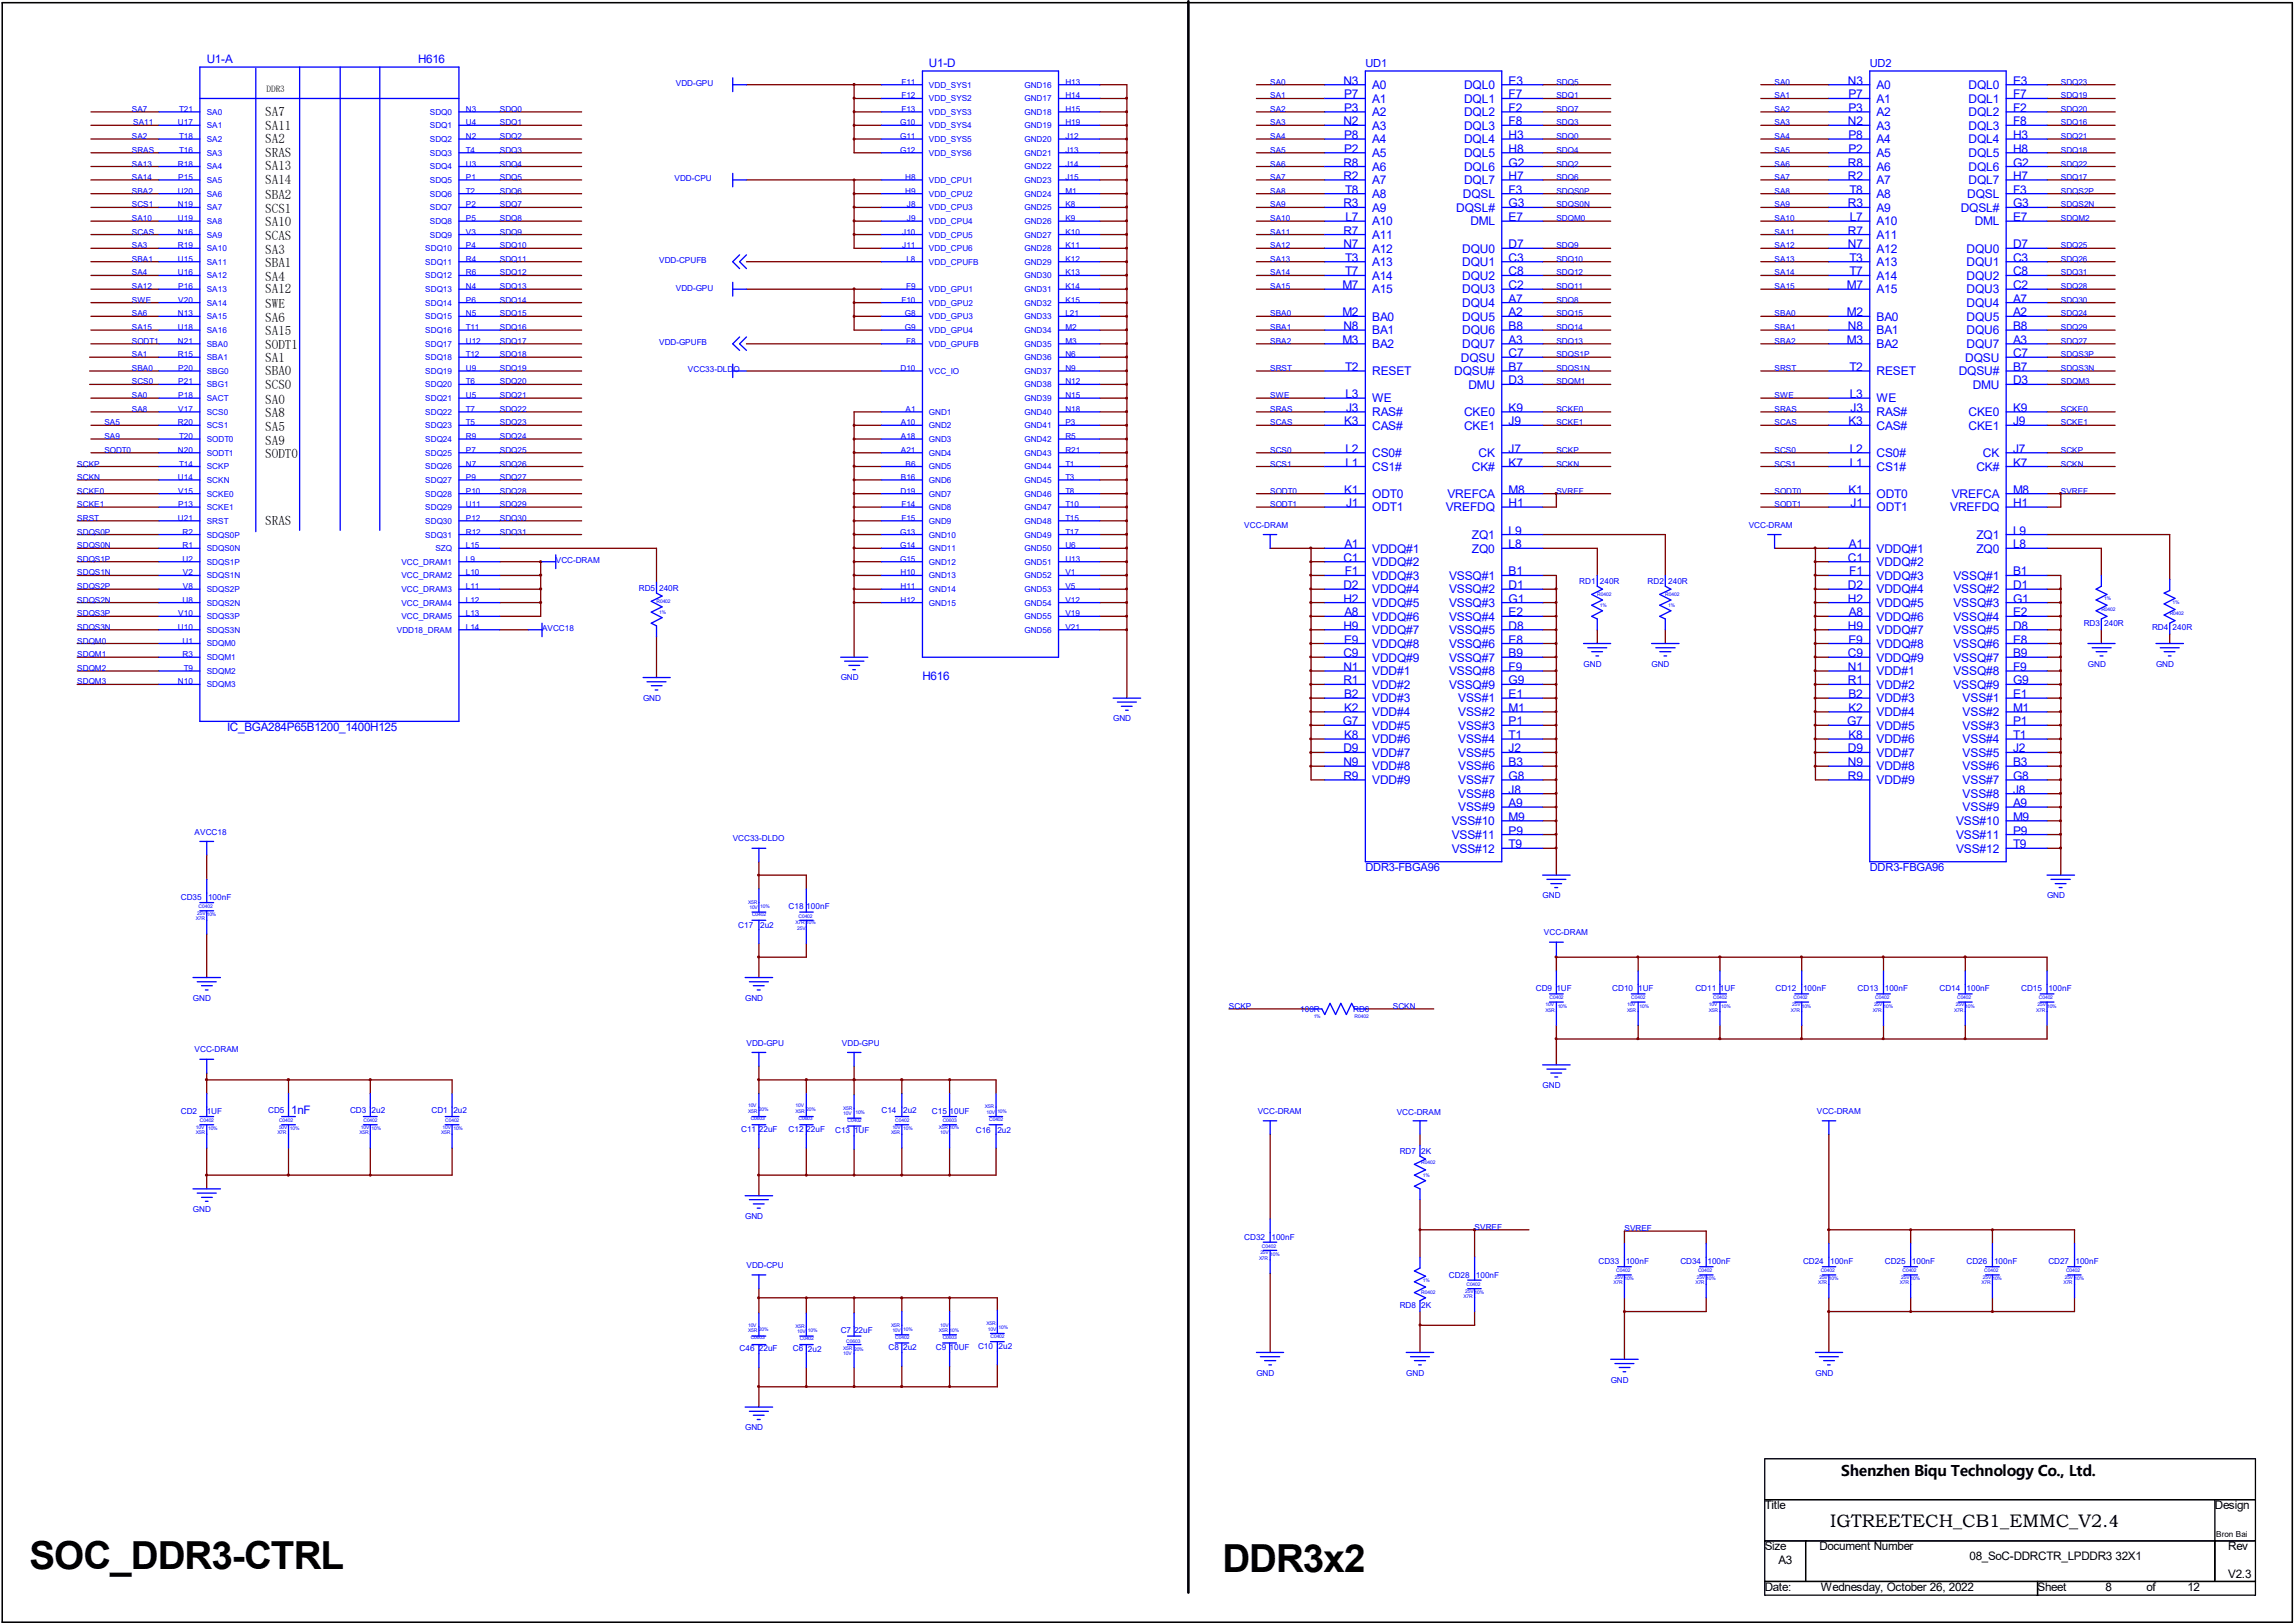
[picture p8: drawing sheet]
<svg xmlns="http://www.w3.org/2000/svg" width="297mm" height="210mm" viewBox="0 0 297 210" stroke-linecap="round" stroke-linejoin="round" font-family="sans-serif">
<defs><g id="words">
<g font-size="5">
<text x="3.8" y="203.1">SOC_DDR3-CTRL</text>
<text x="158.2" y="203.5">DDR3x2</text>
</g>
<text font-size="2.3" x="236.9" y="197.6">IGTREETECH_CB1_EMMC_V2.4</text>
<text font-size="1.9" x="238.3" y="191.1">Shenzhen Biqu Technology Co., Ltd.</text>
<g font-size="1.7">
<text x="34.3" y="15">SA7</text>
<text x="34.3" y="16.8">SA11</text>
<text x="34.3" y="23.8">SA14</text>
<text x="34.3" y="22.1">SA13</text>
<text x="34.3" y="18.5">SA2</text>
<text x="34.3" y="20.3">SRAS</text>
<text x="34.3" y="27.5">SCS1</text>
<text x="34.3" y="25.7">SBA2</text>
<text x="34.3" y="29.3">SA10</text>
<text x="34.3" y="31.1">SCAS</text>
<text x="34.3" y="32.8">SA3</text>
<text x="34.3" y="34.6">SBA1</text>
<text x="34.3" y="36.4">SA4</text>
<text x="34.3" y="37.9">SA12</text>
<text x="34.3" y="41.7">SA6</text>
<text x="34.3" y="39.9">SWE</text>
<text x="34.3" y="45.2">SODT1</text>
<text x="34.3" y="46.8">SA1</text>
<text x="34.3" y="43.4">SA15</text>
<text x="34.3" y="50.3">SCS0</text>
<text x="34.3" y="48.5">SBA0</text>
<text x="34.3" y="52.2">SA0</text>
<text x="34.3" y="59.3">SODT0</text>
<text x="34.3" y="57.5">SA9</text>
<text x="34.3" y="55.8">SA5</text>
<text x="34.3" y="54">SA8</text>
<text x="34.3" y="67.9">SRAS</text>
</g>
<g font-size="1.6" fill="#00f">
<text x="173.9" y="11">N3</text>
<text x="177.6" y="11.5">A0</text>
<text x="189.5" y="11.5">DQL0</text>
<text x="195.2" y="11">E3</text>
<text x="239.1" y="11">N3</text>
<text x="242.9" y="11.5">A0</text>
<text x="254.8" y="11.5">DQL0</text>
<text x="260.5" y="11">E3</text>
<text x="173.9" y="16.2">N2</text>
<text x="173.9" y="12.7">P7</text>
<text x="173.9" y="14.5">P3</text>
<text x="173.9" y="18">P8</text>
<text x="177.6" y="13.3">A1</text>
<text x="177.6" y="15">A2</text>
<text x="177.6" y="16.8">A3</text>
<text x="189.5" y="13.3">DQL1</text>
<text x="189.5" y="15">DQL2</text>
<text x="189.5" y="16.8">DQL3</text>
<text x="195.2" y="12.7">F7</text>
<text x="195.2" y="14.5">F2</text>
<text x="195.2" y="16.2">F8</text>
<text x="195.2" y="18">H3</text>
<text x="239.1" y="16.2">N2</text>
<text x="239.2" y="12.7">P7</text>
<text x="239.2" y="14.5">P3</text>
<text x="239.2" y="18">P8</text>
<text x="242.9" y="13.3">A1</text>
<text x="242.9" y="15">A2</text>
<text x="242.9" y="16.8">A3</text>
<text x="254.8" y="13.3">DQL1</text>
<text x="254.8" y="15">DQL2</text>
<text x="254.8" y="16.8">DQL3</text>
<text x="260.5" y="12.7">F7</text>
<text x="260.5" y="14.5">F2</text>
<text x="260.5" y="16.2">F8</text>
<text x="260.5" y="18">H3</text>
<text x="173.9" y="21.5">R8</text>
<text x="173.9" y="23.3">R2</text>
<text x="173.9" y="19.8">P2</text>
<text x="177.6" y="18.5">A4</text>
<text x="177.6" y="20.3">A5</text>
<text x="177.6" y="22.1">A6</text>
<text x="177.6" y="23.8">A7</text>
<text x="189.5" y="18.5">DQL4</text>
<text x="189.5" y="20.3">DQL5</text>
<text x="189.5" y="22.1">DQL6</text>
<text x="189.5" y="23.8">DQL7</text>
<text x="195.2" y="19.8">H8</text>
<text x="195.2" y="21.5">G2</text>
<text x="195.2" y="23.3">H7</text>
<text x="239.1" y="21.5">R8</text>
<text x="239.1" y="23.3">R2</text>
<text x="239.2" y="19.8">P2</text>
<text x="242.9" y="18.5">A4</text>
<text x="242.9" y="20.3">A5</text>
<text x="242.9" y="22.1">A6</text>
<text x="242.9" y="23.8">A7</text>
<text x="254.8" y="18.5">DQL4</text>
<text x="254.8" y="20.3">DQL5</text>
<text x="254.8" y="22.1">DQL6</text>
<text x="254.8" y="23.8">DQL7</text>
<text x="260.5" y="19.8">H8</text>
<text x="260.5" y="21.5">G2</text>
<text x="260.5" y="23.3">H7</text>
<text x="173.9" y="26.8">R3</text>
<text x="174.1" y="25.1">T8</text>
<text x="174.1" y="28.6">L7</text>
<text x="177.6" y="25.6">A8</text>
<text x="177.6" y="27.4">A9</text>
<text x="177.6" y="29.2">A10</text>
<text x="188.5" y="27.4">DQSL#</text>
<text x="189.3" y="25.6">DQSL</text>
<text x="190.3" y="29.2">DML</text>
<text x="195.2" y="25.1">F3</text>
<text x="195.2" y="26.8">G3</text>
<text x="195.2" y="28.6">E7</text>
<text x="239.1" y="26.8">R3</text>
<text x="239.4" y="25.1">T8</text>
<text x="239.4" y="28.6">L7</text>
<text x="242.9" y="25.6">A8</text>
<text x="242.9" y="27.4">A9</text>
<text x="242.9" y="29.2">A10</text>
<text x="253.7" y="27.4">DQSL#</text>
<text x="254.6" y="25.6">DQSL</text>
<text x="255.6" y="29.2">DML</text>
<text x="260.5" y="25.1">F3</text>
<text x="260.5" y="26.8">G3</text>
<text x="260.5" y="28.6">E7</text>
<text x="173.9" y="30.4">R7</text>
<text x="173.9" y="32.1">N7</text>
<text x="174.1" y="33.9">T3</text>
<text x="174.1" y="35.6">T7</text>
<text x="177.6" y="30.9">A11</text>
<text x="177.6" y="32.7">A12</text>
<text x="177.6" y="34.4">A13</text>
<text x="189.2" y="32.7">DQU0</text>
<text x="189.2" y="34.4">DQU1</text>
<text x="195.2" y="32.1">D7</text>
<text x="195.2" y="33.9">C3</text>
<text x="195.2" y="35.6">C8</text>
<text x="239.1" y="30.4">R7</text>
<text x="239.1" y="32.1">N7</text>
<text x="239.4" y="33.9">T3</text>
<text x="239.4" y="35.6">T7</text>
<text x="242.9" y="30.9">A11</text>
<text x="242.9" y="32.7">A12</text>
<text x="242.9" y="34.4">A13</text>
<text x="254.5" y="32.7">DQU0</text>
<text x="254.5" y="34.4">DQU1</text>
<text x="260.5" y="32.1">D7</text>
<text x="260.5" y="33.9">C3</text>
<text x="260.5" y="35.6">C8</text>
<text x="173.7" y="37.4">M7</text>
<text x="173.7" y="40.9">M2</text>
<text x="177.6" y="36.2">A14</text>
<text x="177.6" y="38">A15</text>
<text x="177.6" y="41.5">BA0</text>
<text x="189.2" y="36.2">DQU2</text>
<text x="189.2" y="38">DQU3</text>
<text x="189.2" y="39.7">DQU4</text>
<text x="189.2" y="41.5">DQU5</text>
<text x="195.2" y="37.4">C2</text>
<text x="195.2" y="39.2">A7</text>
<text x="195.2" y="40.9">A2</text>
<text x="239" y="37.4">M7</text>
<text x="239" y="40.9">M2</text>
<text x="242.9" y="36.2">A14</text>
<text x="242.9" y="38">A15</text>
<text x="242.9" y="41.5">BA0</text>
<text x="254.5" y="36.2">DQU2</text>
<text x="254.5" y="38">DQU3</text>
<text x="254.5" y="39.7">DQU4</text>
<text x="254.5" y="41.5">DQU5</text>
<text x="260.5" y="37.4">C2</text>
<text x="260.5" y="39.2">A7</text>
<text x="260.5" y="40.9">A2</text>
<text x="173.7" y="44.5">M3</text>
<text x="173.9" y="42.7">N8</text>
<text x="177.6" y="43.3">BA1</text>
<text x="177.6" y="45">BA2</text>
<text x="189.1" y="46.8">DQSU</text>
<text x="189.2" y="43.3">DQU6</text>
<text x="189.2" y="45">DQU7</text>
<text x="195.2" y="42.7">B8</text>
<text x="195.2" y="44.5">A3</text>
<text x="195.2" y="46.2">C7</text>
<text x="239" y="44.5">M3</text>
<text x="239.1" y="42.7">N8</text>
<text x="242.9" y="43.3">BA1</text>
<text x="242.9" y="45">BA2</text>
<text x="254.3" y="46.8">DQSU</text>
<text x="254.5" y="43.3">DQU6</text>
<text x="254.5" y="45">DQU7</text>
<text x="260.5" y="42.7">B8</text>
<text x="260.5" y="44.5">A3</text>
<text x="260.5" y="46.2">C7</text>
<text x="174.1" y="48">T2</text>
<text x="174.1" y="51.5">L3</text>
<text x="174.2" y="53.3">J3</text>
<text x="177.6" y="52.1">WE</text>
<text x="177.6" y="53.8">RAS#</text>
<text x="177.6" y="48.6">RESET</text>
<text x="188.2" y="48.6">DQSU#</text>
<text x="189.5" y="53.8">CKE0</text>
<text x="190" y="50.3">DMU</text>
<text x="195.2" y="53.3">K9</text>
<text x="195.2" y="48">B7</text>
<text x="195.2" y="49.7">D3</text>
<text x="239.4" y="48">T2</text>
<text x="239.4" y="51.5">L3</text>
<text x="239.5" y="53.3">J3</text>
<text x="242.9" y="52.1">WE</text>
<text x="242.9" y="53.8">RAS#</text>
<text x="242.9" y="48.6">RESET</text>
<text x="253.5" y="48.6">DQSU#</text>
<text x="254.8" y="53.8">CKE0</text>
<text x="255.3" y="50.3">DMU</text>
<text x="260.5" y="53.3">K9</text>
<text x="260.5" y="48">B7</text>
<text x="260.5" y="49.7">D3</text>
<text x="173.9" y="55">K3</text>
<text x="174.1" y="58.6">L2</text>
<text x="177.6" y="55.6">CAS#</text>
<text x="177.6" y="59.1">CS0#</text>
<text x="189.5" y="55.6">CKE1</text>
<text x="191.3" y="59.1">CK</text>
<text x="195.2" y="58.6">J7</text>
<text x="195.2" y="55">J9</text>
<text x="239.2" y="55">K3</text>
<text x="239.4" y="58.6">L2</text>
<text x="242.9" y="55.6">CAS#</text>
<text x="242.9" y="59.1">CS0#</text>
<text x="254.8" y="55.6">CKE1</text>
<text x="256.6" y="59.1">CK</text>
<text x="260.5" y="58.6">J7</text>
<text x="260.5" y="55">J9</text>
<text x="173.9" y="63.9">K1</text>
<text x="174.1" y="60.4">L1</text>
<text x="174.2" y="65.6">J1</text>
<text x="177.6" y="64.4">ODT0</text>
<text x="177.6" y="60.9">CS1#</text>
<text x="187.3" y="64.4">VREFCA</text>
<text x="190.5" y="60.9">CK#</text>
<text x="195.2" y="60.4">K7</text>
<text x="195.2" y="63.9">M8</text>
<text x="195.2" y="65.6">H1</text>
<text x="239.2" y="63.9">K1</text>
<text x="239.4" y="60.4">L1</text>
<text x="239.5" y="65.6">J1</text>
<text x="242.9" y="64.4">ODT0</text>
<text x="242.9" y="60.9">CS1#</text>
<text x="252.6" y="64.4">VREFCA</text>
<text x="255.8" y="60.9">CK#</text>
<text x="260.5" y="60.4">K7</text>
<text x="260.5" y="63.9">M8</text>
<text x="260.5" y="65.6">H1</text>
<text x="174" y="71">A1</text>
<text x="177.6" y="71.5">VDDQ#1</text>
<text x="177.6" y="66.2">ODT1</text>
<text x="187.1" y="66.2">VREFDQ</text>
<text x="190.5" y="69.7">ZQ1</text>
<text x="190.5" y="71.5">ZQ0</text>
<text x="195.2" y="69.2">L9</text>
<text x="195.2" y="71">L8</text>
<text x="239.3" y="71">A1</text>
<text x="242.9" y="71.5">VDDQ#1</text>
<text x="242.9" y="66.2">ODT1</text>
<text x="252.4" y="66.2">VREFDQ</text>
<text x="255.8" y="69.7">ZQ1</text>
<text x="255.8" y="71.5">ZQ0</text>
<text x="260.5" y="69.2">L9</text>
<text x="260.5" y="71">L8</text>
<text x="173.9" y="72.7">C1</text>
<text x="173.9" y="76.2">D2</text>
<text x="173.9" y="78">H2</text>
<text x="174" y="74.5">F1</text>
<text x="177.6" y="73.2">VDDQ#2</text>
<text x="177.6" y="75">VDDQ#3</text>
<text x="177.6" y="76.8">VDDQ#4</text>
<text x="187.5" y="75">VSSQ#1</text>
<text x="187.5" y="76.8">VSSQ#2</text>
<text x="195.2" y="74.5">B1</text>
<text x="195.2" y="76.2">D1</text>
<text x="195.2" y="78">G1</text>
<text x="239.1" y="72.7">C1</text>
<text x="239.1" y="76.2">D2</text>
<text x="239.1" y="78">H2</text>
<text x="239.3" y="74.5">F1</text>
<text x="242.9" y="73.2">VDDQ#2</text>
<text x="242.9" y="75">VDDQ#3</text>
<text x="242.9" y="76.8">VDDQ#4</text>
<text x="252.8" y="75">VSSQ#1</text>
<text x="252.8" y="76.8">VSSQ#2</text>
<text x="260.5" y="74.5">B1</text>
<text x="260.5" y="76.2">D1</text>
<text x="260.5" y="78">G1</text>
<text x="173.9" y="81.5">H9</text>
<text x="173.9" y="83.3">E9</text>
<text x="174" y="79.8">A8</text>
<text x="177.6" y="78.5">VDDQ#5</text>
<text x="177.6" y="80.3">VDDQ#6</text>
<text x="177.6" y="82">VDDQ#7</text>
<text x="177.6" y="83.8">VDDQ#8</text>
<text x="187.5" y="78.5">VSSQ#3</text>
<text x="187.5" y="80.3">VSSQ#4</text>
<text x="187.5" y="82">VSSQ#5</text>
<text x="187.5" y="83.8">VSSQ#6</text>
<text x="195.2" y="79.8">E2</text>
<text x="195.2" y="81.5">D8</text>
<text x="195.2" y="83.3">E8</text>
<text x="239.1" y="81.5">H9</text>
<text x="239.2" y="83.3">E9</text>
<text x="239.3" y="79.8">A8</text>
<text x="242.9" y="78.5">VDDQ#5</text>
<text x="242.9" y="80.3">VDDQ#6</text>
<text x="242.9" y="82">VDDQ#7</text>
<text x="242.9" y="83.8">VDDQ#8</text>
<text x="252.8" y="78.5">VSSQ#3</text>
<text x="252.8" y="80.3">VSSQ#4</text>
<text x="252.8" y="82">VSSQ#5</text>
<text x="252.8" y="83.8">VSSQ#6</text>
<text x="260.5" y="79.8">E2</text>
<text x="260.5" y="81.5">D8</text>
<text x="260.5" y="83.3">E8</text>
<text x="173.9" y="85">C9</text>
<text x="173.9" y="88.6">R1</text>
<text x="173.9" y="86.8">N1</text>
<text x="177.6" y="85.6">VDDQ#9</text>
<text x="177.6" y="89.1">VDD#2</text>
<text x="177.6" y="87.4">VDD#1</text>
<text x="187.5" y="85.6">VSSQ#7</text>
<text x="187.5" y="87.4">VSSQ#8</text>
<text x="187.5" y="89.1">VSSQ#9</text>
<text x="195.2" y="85">B9</text>
<text x="195.2" y="86.8">F9</text>
<text x="195.2" y="88.6">G9</text>
<text x="239.1" y="85">C9</text>
<text x="239.1" y="88.6">R1</text>
<text x="239.1" y="86.8">N1</text>
<text x="242.9" y="85.6">VDDQ#9</text>
<text x="242.9" y="89.1">VDD#2</text>
<text x="242.9" y="87.4">VDD#1</text>
<text x="252.8" y="85.6">VSSQ#7</text>
<text x="252.8" y="87.4">VSSQ#8</text>
<text x="252.8" y="89.1">VSSQ#9</text>
<text x="260.5" y="85">B9</text>
<text x="260.5" y="86.8">F9</text>
<text x="260.5" y="88.6">G9</text>
<text x="173.8" y="93.9">G7</text>
<text x="173.9" y="90.3">B2</text>
<text x="173.9" y="92.1">K2</text>
<text x="173.9" y="95.6">K8</text>
<text x="177.6" y="90.9">VDD#3</text>
<text x="177.6" y="92.7">VDD#4</text>
<text x="177.6" y="94.4">VDD#5</text>
<text x="188.7" y="90.9">VSS#1</text>
<text x="188.7" y="92.7">VSS#2</text>
<text x="188.7" y="94.4">VSS#3</text>
<text x="195.2" y="90.3">E1</text>
<text x="195.2" y="92.1">M1</text>
<text x="195.2" y="93.9">P1</text>
<text x="195.2" y="95.6">T1</text>
<text x="239.1" y="93.9">G7</text>
<text x="239.2" y="90.3">B2</text>
<text x="239.2" y="92.1">K2</text>
<text x="239.2" y="95.6">K8</text>
<text x="242.9" y="90.9">VDD#3</text>
<text x="242.9" y="92.7">VDD#4</text>
<text x="242.9" y="94.4">VDD#5</text>
<text x="254" y="90.9">VSS#1</text>
<text x="254" y="92.7">VSS#2</text>
<text x="254" y="94.4">VSS#3</text>
<text x="260.5" y="90.3">E1</text>
<text x="260.5" y="92.1">M1</text>
<text x="260.5" y="93.9">P1</text>
<text x="260.5" y="95.6">T1</text>
<text x="173.9" y="97.4">D9</text>
<text x="173.9" y="99.1">N9</text>
<text x="173.9" y="100.9">R9</text>
<text x="177.6" y="96.2">VDD#6</text>
<text x="177.6" y="97.9">VDD#7</text>
<text x="177.6" y="99.7">VDD#8</text>
<text x="177.6" y="101.5">VDD#9</text>
<text x="188.7" y="96.2">VSS#4</text>
<text x="188.7" y="97.9">VSS#5</text>
<text x="188.7" y="99.7">VSS#6</text>
<text x="188.7" y="101.5">VSS#7</text>
<text x="195.2" y="97.4">J2</text>
<text x="195.2" y="99.1">B3</text>
<text x="195.2" y="100.9">G8</text>
<text x="239.1" y="97.4">D9</text>
<text x="239.1" y="99.1">N9</text>
<text x="239.1" y="100.9">R9</text>
<text x="242.9" y="96.2">VDD#6</text>
<text x="242.9" y="97.9">VDD#7</text>
<text x="242.9" y="99.7">VDD#8</text>
<text x="242.9" y="101.5">VDD#9</text>
<text x="254" y="96.2">VSS#4</text>
<text x="254" y="97.9">VSS#5</text>
<text x="254" y="99.7">VSS#6</text>
<text x="254" y="101.5">VSS#7</text>
<text x="260.5" y="97.4">J2</text>
<text x="260.5" y="99.1">B3</text>
<text x="260.5" y="100.9">G8</text>
<text x="187.9" y="106.8">VSS#10</text>
<text x="188.7" y="103.3">VSS#8</text>
<text x="188.7" y="105">VSS#9</text>
<text x="195.2" y="102.7">J8</text>
<text x="195.2" y="104.4">A9</text>
<text x="195.2" y="106.2">M9</text>
<text x="195.2" y="108">P9</text>
<text x="253.2" y="106.8">VSS#10</text>
<text x="254" y="103.3">VSS#8</text>
<text x="254" y="105">VSS#9</text>
<text x="260.5" y="102.7">J8</text>
<text x="260.5" y="104.4">A9</text>
<text x="260.5" y="106.2">M9</text>
<text x="260.5" y="108">P9</text>
<text x="187.9" y="108.5">VSS#11</text>
<text x="187.9" y="110.3">VSS#12</text>
<text x="195.2" y="109.8">T9</text>
<text x="253.2" y="108.5">VSS#11</text>
<text x="253.2" y="110.3">VSS#12</text>
<text x="260.5" y="109.8">T9</text>
</g>
<g font-size="1.5" fill="#00f">
<text x="26.8" y="8.1">U1-A</text>
<text x="54.1" y="8.1">H616</text>
<text x="120.2" y="8.7">U1-D</text>
<text x="119.4" y="88.1">H616</text>
<text x="29.4" y="94.6">IC_BGA284P65B1200_1400H125</text>
<text x="37.7" y="144.1">1nF</text>
</g>
<g font-size="1.5">
<text x="228.4" y="195.3">Title</text>
<text x="286.6" y="195.3">Design</text>
<text x="228.4" y="200.6">Size</text>
<text x="230.2" y="202.4">A3</text>
<text x="235.5" y="200.6">Document Number</text>
<text x="254.9" y="201.8">08_SoC-DDRCTR_LPDDR3 32X1</text>
<text x="288.4" y="200.6">Rev</text>
<text x="228.4" y="205.9">Date:</text>
<text x="235.6" y="205.9">Wednesday, October 26, 2022</text>
<text x="263.7" y="205.9">Sheet</text>
<text x="272.5" y="205.9">8</text>
<text x="277.8" y="205.9">of</text>
<text x="283.1" y="205.9">12</text>
<text x="288.4" y="204.1">V2.3</text>
</g>
<g font-size="1.4" fill="#00f">
<text x="176.7" y="8.7">UD1</text>
<text x="242" y="8.7">UD2</text>
<text x="176.7" y="112.7">DDR3-FBGA96</text>
<text x="242" y="112.7">DDR3-FBGA96</text>
</g>
<text font-size="1.2" x="34.5" y="11.9">DDR3</text>
<g font-size="1.1" fill="#00f">
<text x="87.5" y="11.1">VDD-GPU</text>
<text x="116.7" y="11">F11</text>
<text x="120.2" y="11.3">VDD_SYS1</text>
<text x="132.6" y="11.3">GND16</text>
<text x="137.9" y="11">H13</text>
<text x="164.4" y="11">SA0</text>
<text x="201.4" y="11">SDQ5</text>
<text x="229.7" y="11">SA0</text>
<text x="266.7" y="11">SDQ23</text>
<text x="17.1" y="14.5">SA7</text>
<text x="17.1" y="18">SA2</text>
<text x="17.2" y="16.2">SA11</text>
<text x="23" y="16.2">U17</text>
<text x="23.2" y="14.5">T21</text>
<text x="23.2" y="18">T18</text>
<text x="26.8" y="14.9">SA0</text>
<text x="26.8" y="16.6">SA1</text>
<text x="55.6" y="14.9">SDQ0</text>
<text x="55.6" y="16.6">SDQ1</text>
<text x="60.3" y="14.5">N3</text>
<text x="60.3" y="16.2">U4</text>
<text x="60.3" y="18">N2</text>
<text x="64.7" y="14.5">SDQ0</text>
<text x="64.7" y="18">SDQ2</text>
<text x="64.7" y="16.2">SDQ1</text>
<text x="116.5" y="16.2">G10</text>
<text x="116.5" y="18">G11</text>
<text x="116.7" y="12.7">F12</text>
<text x="116.7" y="14.5">F13</text>
<text x="120.2" y="13.1">VDD_SYS2</text>
<text x="120.2" y="14.9">VDD_SYS3</text>
<text x="120.2" y="16.6">VDD_SYS4</text>
<text x="132.6" y="13.1">GND17</text>
<text x="132.6" y="14.9">GND18</text>
<text x="132.6" y="16.6">GND19</text>
<text x="137.9" y="12.7">H14</text>
<text x="137.9" y="14.5">H15</text>
<text x="137.9" y="16.2">H19</text>
<text x="137.9" y="18">J12</text>
<text x="164.4" y="12.7">SA1</text>
<text x="164.4" y="14.5">SA2</text>
<text x="164.4" y="18">SA4</text>
<text x="164.4" y="16.2">SA3</text>
<text x="201.4" y="14.5">SDQ7</text>
<text x="201.4" y="18">SDQ0</text>
<text x="201.4" y="16.2">SDQ3</text>
<text x="201.4" y="12.7">SDQ1</text>
<text x="229.7" y="12.7">SA1</text>
<text x="229.7" y="14.5">SA2</text>
<text x="229.7" y="18">SA4</text>
<text x="229.7" y="16.2">SA3</text>
<text x="266.7" y="14.5">SDQ20</text>
<text x="266.7" y="12.7">SDQ19</text>
<text x="266.7" y="16.2">SDQ16</text>
<text x="266.7" y="18">SDQ21</text>
<text x="17.1" y="21.5">SA13</text>
<text x="17.1" y="19.8">SRAS</text>
<text x="17.1" y="23.3">SA14</text>
<text x="23" y="21.5">R18</text>
<text x="23.1" y="23.3">P15</text>
<text x="23.2" y="19.8">T16</text>
<text x="26.8" y="18.4">SA2</text>
<text x="26.8" y="20.2">SA3</text>
<text x="26.8" y="21.9">SA4</text>
<text x="26.8" y="23.7">SA5</text>
<text x="55.6" y="18.4">SDQ2</text>
<text x="55.6" y="20.2">SDQ3</text>
<text x="55.6" y="21.9">SDQ4</text>
<text x="55.6" y="23.7">SDQ5</text>
<text x="60.3" y="19.8">T4</text>
<text x="60.3" y="21.5">U3</text>
<text x="60.3" y="23.3">P1</text>
<text x="64.7" y="23.3">SDQ5</text>
<text x="64.7" y="19.8">SDQ3</text>
<text x="64.7" y="21.5">SDQ4</text>
<text x="87.3" y="23.5">VDD-CPU</text>
<text x="116.5" y="19.8">G12</text>
<text x="117.1" y="23.3">H8</text>
<text x="120.2" y="18.4">VDD_SYS5</text>
<text x="120.2" y="20.2">VDD_SYS6</text>
<text x="120.2" y="23.7">VDD_CPU1</text>
<text x="132.6" y="18.4">GND20</text>
<text x="132.6" y="20.2">GND21</text>
<text x="132.6" y="21.9">GND22</text>
<text x="132.6" y="23.7">GND23</text>
<text x="137.9" y="19.8">J13</text>
<text x="137.9" y="21.5">J14</text>
<text x="137.9" y="23.3">J15</text>
<text x="164.4" y="19.8">SA5</text>
<text x="164.4" y="21.5">SA6</text>
<text x="164.4" y="23.3">SA7</text>
<text x="201.4" y="23.3">SDQ6</text>
<text x="201.4" y="21.5">SDQ2</text>
<text x="201.4" y="19.8">SDQ4</text>
<text x="229.7" y="19.8">SA5</text>
<text x="229.7" y="21.5">SA6</text>
<text x="229.7" y="23.3">SA7</text>
<text x="266.7" y="19.8">SDQ18</text>
<text x="266.7" y="23.3">SDQ17</text>
<text x="266.7" y="21.5">SDQ22</text>
<text x="17.1" y="28.6">SA10</text>
<text x="17.1" y="26.8">SCS1</text>
<text x="17.1" y="25.1">SBA2</text>
<text x="23" y="25.1">U20</text>
<text x="23" y="26.8">N19</text>
<text x="23" y="28.6">U19</text>
<text x="26.8" y="25.4">SA6</text>
<text x="26.8" y="27.2">SA7</text>
<text x="26.8" y="29">SA8</text>
<text x="55.6" y="25.4">SDQ6</text>
<text x="55.6" y="27.2">SDQ7</text>
<text x="55.6" y="29">SDQ8</text>
<text x="60.3" y="25.1">T2</text>
<text x="60.3" y="26.8">P2</text>
<text x="60.3" y="28.6">P5</text>
<text x="64.7" y="26.8">SDQ7</text>
<text x="64.7" y="25.1">SDQ6</text>
<text x="64.7" y="28.6">SDQ8</text>
<text x="117.1" y="25.1">H9</text>
<text x="117.3" y="26.8">J8</text>
<text x="117.3" y="28.6">J9</text>
<text x="120.2" y="25.4">VDD_CPU2</text>
<text x="120.2" y="27.2">VDD_CPU3</text>
<text x="120.2" y="29">VDD_CPU4</text>
<text x="132.6" y="25.4">GND24</text>
<text x="132.6" y="27.2">GND25</text>
<text x="132.6" y="29">GND26</text>
<text x="137.9" y="25.1">M1</text>
<text x="137.9" y="26.8">K8</text>
<text x="137.9" y="28.6">K9</text>
<text x="164.4" y="25.1">SA8</text>
<text x="164.4" y="26.8">SA9</text>
<text x="164.4" y="28.6">SA10</text>
<text x="201.4" y="28.6">SDQM0</text>
<text x="201.4" y="25.1">SDQS0P</text>
<text x="201.4" y="26.8">SDQS0N</text>
<text x="229.7" y="25.1">SA8</text>
<text x="229.7" y="26.8">SA9</text>
<text x="229.7" y="28.6">SA10</text>
<text x="266.7" y="25.1">SDQS2P</text>
<text x="266.7" y="28.6">SDQM2</text>
<text x="266.7" y="26.8">SDQS2N</text>
<text x="17.1" y="33.9">SBA1</text>
<text x="17.1" y="30.4">SCAS</text>
<text x="17.1" y="35.6">SA4</text>
<text x="17.1" y="32.1">SA3</text>
<text x="23" y="30.4">N16</text>
<text x="23" y="32.1">R19</text>
<text x="23" y="33.9">U15</text>
<text x="23" y="35.6">U16</text>
<text x="26.8" y="30.7">SA9</text>
<text x="26.8" y="32.5">SA10</text>
<text x="26.8" y="34.2">SA11</text>
<text x="55" y="32.5">SDQ10</text>
<text x="55" y="34.2">SDQ11</text>
<text x="55.6" y="30.7">SDQ9</text>
<text x="60.3" y="30.4">V3</text>
<text x="60.3" y="32.1">P4</text>
<text x="60.3" y="33.9">R4</text>
<text x="60.3" y="35.6">R6</text>
<text x="64.7" y="35.6">SDQ12</text>
<text x="64.7" y="30.4">SDQ9</text>
<text x="64.7" y="32.1">SDQ10</text>
<text x="64.7" y="33.9">SDQ11</text>
<text x="85.3" y="34.1">VDD-CPUFB</text>
<text x="116.8" y="30.4">J10</text>
<text x="116.8" y="32.1">J11</text>
<text x="117.3" y="33.9">L8</text>
<text x="120.2" y="30.7">VDD_CPU5</text>
<text x="120.2" y="32.5">VDD_CPU6</text>
<text x="120.2" y="34.2">VDD_CPUFB</text>
<text x="132.6" y="30.7">GND27</text>
<text x="132.6" y="32.5">GND28</text>
<text x="132.6" y="34.2">GND29</text>
<text x="137.9" y="30.4">K10</text>
<text x="137.9" y="32.1">K11</text>
<text x="137.9" y="33.9">K12</text>
<text x="137.9" y="35.6">K13</text>
<text x="164.4" y="32.1">SA12</text>
<text x="164.4" y="33.9">SA13</text>
<text x="164.4" y="30.4">SA11</text>
<text x="164.4" y="35.6">SA14</text>
<text x="201.4" y="35.6">SDQ12</text>
<text x="201.4" y="32.1">SDQ9</text>
<text x="201.4" y="33.9">SDQ10</text>
<text x="229.7" y="32.1">SA12</text>
<text x="229.7" y="33.9">SA13</text>
<text x="229.7" y="30.4">SA11</text>
<text x="229.7" y="35.6">SA14</text>
<text x="266.7" y="35.6">SDQ31</text>
<text x="266.7" y="33.9">SDQ26</text>
<text x="266.7" y="32.1">SDQ25</text>
<text x="17.1" y="37.4">SA12</text>
<text x="17.1" y="40.9">SA6</text>
<text x="17.1" y="39.2">SWE</text>
<text x="23" y="40.9">N13</text>
<text x="23.1" y="37.4">P16</text>
<text x="23.1" y="39.2">V20</text>
<text x="26.8" y="36">SA12</text>
<text x="26.8" y="37.8">SA13</text>
<text x="26.8" y="39.5">SA14</text>
<text x="26.8" y="41.3">SA15</text>
<text x="55" y="36">SDQ12</text>
<text x="55" y="37.8">SDQ13</text>
<text x="55" y="39.5">SDQ14</text>
<text x="55" y="41.3">SDQ15</text>
<text x="60.3" y="37.4">N4</text>
<text x="60.3" y="39.2">P6</text>
<text x="60.3" y="40.9">N5</text>
<text x="64.7" y="40.9">SDQ15</text>
<text x="64.7" y="39.2">SDQ14</text>
<text x="64.7" y="37.4">SDQ13</text>
<text x="87.5" y="37.6">VDD-GPU</text>
<text x="116.7" y="39.2">F10</text>
<text x="117.1" y="40.9">G8</text>
<text x="117.3" y="37.4">F9</text>
<text x="120.2" y="37.8">VDD_GPU1</text>
<text x="120.2" y="39.5">VDD_GPU2</text>
<text x="120.2" y="41.3">VDD_GPU3</text>
<text x="132.6" y="36">GND30</text>
<text x="132.6" y="37.8">GND31</text>
<text x="132.6" y="39.5">GND32</text>
<text x="132.6" y="41.3">GND33</text>
<text x="137.9" y="37.4">K14</text>
<text x="137.9" y="39.2">K15</text>
<text x="137.9" y="40.9">L21</text>
<text x="164.4" y="40.9">SBA0</text>
<text x="164.4" y="37.4">SA15</text>
<text x="201.4" y="40.9">SDQ15</text>
<text x="201.4" y="39.2">SDQ8</text>
<text x="201.4" y="37.4">SDQ11</text>
<text x="229.7" y="37.4">SA15</text>
<text x="229.7" y="40.9">SBA0</text>
<text x="266.7" y="37.4">SDQ28</text>
<text x="266.7" y="39.2">SDQ30</text>
<text x="266.7" y="40.9">SDQ24</text>
<text x="17.1" y="44.5">SODT1</text>
<text x="17.1" y="46.2">SA1</text>
<text x="17.1" y="42.7">SA15</text>
<text x="23" y="42.7">U18</text>
<text x="23" y="44.5">N21</text>
<text x="23" y="46.2">R15</text>
<text x="26.8" y="43.1">SA16</text>
<text x="26.8" y="44.9">SBA0</text>
<text x="26.8" y="46.6">SBA1</text>
<text x="55" y="43.1">SDQ16</text>
<text x="55" y="44.9">SDQ17</text>
<text x="55" y="46.6">SDQ18</text>
<text x="60.3" y="42.7">T11</text>
<text x="60.3" y="44.5">U12</text>
<text x="60.3" y="46.2">T12</text>
<text x="64.7" y="46.2">SDQ18</text>
<text x="64.7" y="44.5">SDQ17</text>
<text x="64.7" y="42.7">SDQ16</text>
<text x="85.3" y="44.7">VDD-GPUFB</text>
<text x="117.1" y="42.7">G9</text>
<text x="117.3" y="44.5">F8</text>
<text x="120.2" y="43.1">VDD_GPU4</text>
<text x="120.2" y="44.9">VDD_GPUFB</text>
<text x="132.6" y="43.1">GND34</text>
<text x="132.6" y="44.9">GND35</text>
<text x="132.6" y="46.6">GND36</text>
<text x="137.9" y="42.7">M2</text>
<text x="137.9" y="44.5">M3</text>
<text x="137.9" y="46.2">N6</text>
<text x="164.4" y="42.7">SBA1</text>
<text x="164.4" y="44.5">SBA2</text>
<text x="201.4" y="46.2">SDQS1P</text>
<text x="201.4" y="42.7">SDQ14</text>
<text x="201.4" y="44.5">SDQ13</text>
<text x="229.7" y="42.7">SBA1</text>
<text x="229.7" y="44.5">SBA2</text>
<text x="266.7" y="46.2">SDQS3P</text>
<text x="266.7" y="42.7">SDQ29</text>
<text x="266.7" y="44.5">SDQ27</text>
<text x="17.1" y="51.5">SA0</text>
<text x="17.1" y="49.7">SCS0</text>
<text x="17.1" y="53.3">SA8</text>
<text x="17.1" y="48">SBA0</text>
<text x="23.1" y="48">P20</text>
<text x="23.1" y="49.7">P21</text>
<text x="23.1" y="51.5">P18</text>
<text x="23.1" y="53.3">V17</text>
<text x="26.8" y="48.4">SBG0</text>
<text x="26.8" y="50.1">SBG1</text>
<text x="26.8" y="51.9">SACT</text>
<text x="26.8" y="53.7">SCS0</text>
<text x="55" y="48.4">SDQ19</text>
<text x="55" y="50.1">SDQ20</text>
<text x="55" y="51.9">SDQ21</text>
<text x="55" y="53.7">SDQ22</text>
<text x="60.3" y="48">U9</text>
<text x="60.3" y="49.7">T6</text>
<text x="60.3" y="51.5">U5</text>
<text x="60.3" y="53.3">T7</text>
<text x="64.7" y="49.7">SDQ20</text>
<text x="64.7" y="48">SDQ19</text>
<text x="64.7" y="51.5">SDQ21</text>
<text x="64.7" y="53.3">SDQ22</text>
<text x="89" y="48.2">VCC33-DLDO</text>
<text x="116.5" y="48">D10</text>
<text x="117.2" y="53.3">A1</text>
<text x="120.2" y="48.4">VCC_IO</text>
<text x="120.2" y="53.7">GND1</text>
<text x="132.6" y="48.4">GND37</text>
<text x="132.6" y="50.1">GND38</text>
<text x="132.6" y="51.9">GND39</text>
<text x="132.6" y="53.7">GND40</text>
<text x="137.9" y="48">N9</text>
<text x="137.9" y="49.7">N12</text>
<text x="137.9" y="51.5">N15</text>
<text x="137.9" y="53.3">N18</text>
<text x="164.4" y="48">SRST</text>
<text x="164.4" y="53.3">SRAS</text>
<text x="164.4" y="51.5">SWE</text>
<text x="201.4" y="48">SDQS1N</text>
<text x="201.4" y="53.3">SCKE0</text>
<text x="201.4" y="49.7">SDQM1</text>
<text x="229.7" y="48">SRST</text>
<text x="229.7" y="53.3">SRAS</text>
<text x="229.7" y="51.5">SWE</text>
<text x="266.7" y="48">SDQS3N</text>
<text x="266.7" y="49.7">SDQM3</text>
<text x="266.7" y="53.3">SCKE0</text>
<text x="13.5" y="58.6">SODT0</text>
<text x="13.5" y="55">SA5</text>
<text x="13.5" y="56.8">SA9</text>
<text x="23" y="55">R20</text>
<text x="23" y="58.6">N20</text>
<text x="23.2" y="56.8">T20</text>
<text x="26.8" y="55.4">SCS1</text>
<text x="26.8" y="57.2">SODT0</text>
<text x="26.8" y="59">SODT1</text>
<text x="55" y="55.4">SDQ23</text>
<text x="55" y="57.2">SDQ24</text>
<text x="55" y="59">SDQ25</text>
<text x="60.3" y="55">T5</text>
<text x="60.3" y="56.8">R9</text>
<text x="60.3" y="58.6">P7</text>
<text x="64.7" y="58.6">SDQ25</text>
<text x="64.7" y="56.8">SDQ24</text>
<text x="64.7" y="55">SDQ23</text>
<text x="116.6" y="55">A10</text>
<text x="116.6" y="56.8">A18</text>
<text x="116.6" y="58.6">A21</text>
<text x="120.2" y="55.4">GND2</text>
<text x="120.2" y="57.2">GND3</text>
<text x="120.2" y="59">GND4</text>
<text x="132.6" y="55.4">GND41</text>
<text x="132.6" y="57.2">GND42</text>
<text x="132.6" y="59">GND43</text>
<text x="137.9" y="55">P3</text>
<text x="137.9" y="56.8">R5</text>
<text x="137.9" y="58.6">R21</text>
<text x="164.4" y="58.6">SCS0</text>
<text x="164.4" y="55">SCAS</text>
<text x="201.4" y="55">SCKE1</text>
<text x="201.4" y="58.6">SCKP</text>
<text x="229.7" y="58.6">SCS0</text>
<text x="229.7" y="55">SCAS</text>
<text x="266.7" y="55">SCKE1</text>
<text x="266.7" y="58.6">SCKP</text>
<text x="10" y="65.6">SCKE1</text>
<text x="10" y="63.9">SCKE0</text>
<text x="10" y="62.1">SCKN</text>
<text x="10" y="60.4">SCKP</text>
<text x="23" y="62.1">U14</text>
<text x="23.1" y="63.9">V15</text>
<text x="23.1" y="65.6">P13</text>
<text x="23.2" y="60.4">T14</text>
<text x="26.8" y="60.7">SCKP</text>
<text x="26.8" y="62.5">SCKN</text>
<text x="26.8" y="64.3">SCKE0</text>
<text x="26.8" y="66">SCKE1</text>
<text x="55" y="60.7">SDQ26</text>
<text x="55" y="62.5">SDQ27</text>
<text x="55" y="64.3">SDQ28</text>
<text x="55" y="66">SDQ29</text>
<text x="60.3" y="60.4">N7</text>
<text x="60.3" y="62.1">P9</text>
<text x="60.3" y="63.9">P10</text>
<text x="60.3" y="65.6">U11</text>
<text x="64.7" y="63.9">SDQ28</text>
<text x="64.7" y="65.6">SDQ29</text>
<text x="64.7" y="60.4">SDQ26</text>
<text x="64.7" y="62.1">SDQ27</text>
<text x="116.5" y="63.9">D19</text>
<text x="116.6" y="62.1">B16</text>
<text x="116.7" y="65.6">F14</text>
<text x="117.2" y="60.4">B6</text>
<text x="120.2" y="60.7">GND5</text>
<text x="120.2" y="62.5">GND6</text>
<text x="120.2" y="64.3">GND7</text>
<text x="120.2" y="66">GND8</text>
<text x="132.6" y="60.7">GND44</text>
<text x="132.6" y="62.5">GND45</text>
<text x="132.6" y="64.3">GND46</text>
<text x="132.6" y="66">GND47</text>
<text x="137.9" y="60.4">T1</text>
<text x="137.9" y="62.1">T3</text>
<text x="137.9" y="63.9">T8</text>
<text x="137.9" y="65.6">T10</text>
<text x="164.4" y="65.6">SODT1</text>
<text x="164.4" y="63.9">SODT0</text>
<text x="164.4" y="60.4">SCS1</text>
<text x="201.4" y="63.9">SVREF</text>
<text x="201.4" y="60.4">SCKN</text>
<text x="229.7" y="60.4">SCS1</text>
<text x="229.7" y="65.6">SODT1</text>
<text x="229.7" y="63.9">SODT0</text>
<text x="266.7" y="60.4">SCKN</text>
<text x="266.7" y="63.9">SVREF</text>
<text x="10" y="67.4">SRST</text>
<text x="10" y="69.2">SDQS0P</text>
<text x="10" y="71">SDQS0N</text>
<text x="23" y="67.4">U21</text>
<text x="23.6" y="69.2">R2</text>
<text x="23.6" y="71">R1</text>
<text x="26.8" y="67.8">SRST</text>
<text x="26.8" y="69.6">SDQS0P</text>
<text x="26.8" y="71.3">SDQS0N</text>
<text x="55" y="67.8">SDQ30</text>
<text x="55" y="69.6">SDQ31</text>
<text x="56.3" y="71.3">SZQ</text>
<text x="60.3" y="67.4">P12</text>
<text x="60.3" y="69.2">R12</text>
<text x="60.3" y="71">L15</text>
<text x="64.7" y="67.4">SDQ30</text>
<text x="64.7" y="69.2">SDQ31</text>
<text x="116.5" y="69.2">G13</text>
<text x="116.5" y="71">G14</text>
<text x="116.7" y="67.4">F15</text>
<text x="120.2" y="67.8">GND9</text>
<text x="120.2" y="69.6">GND10</text>
<text x="120.2" y="71.3">GND11</text>
<text x="132.6" y="67.8">GND48</text>
<text x="132.6" y="69.6">GND49</text>
<text x="132.6" y="71.3">GND50</text>
<text x="137.9" y="67.4">T15</text>
<text x="137.9" y="69.2">T17</text>
<text x="137.9" y="71">U6</text>
<text x="161" y="68.3">VCC-DRAM</text>
<text x="226.3" y="68.3">VCC-DRAM</text>
<text x="10" y="74.5">SDQS1N</text>
<text x="10" y="76.2">SDQS2P</text>
<text x="10" y="72.7">SDQS1P</text>
<text x="10" y="78">SDQS2N</text>
<text x="23.6" y="72.7">U2</text>
<text x="23.6" y="78">U8</text>
<text x="23.7" y="76.2">V8</text>
<text x="23.7" y="74.5">V2</text>
<text x="26.8" y="73.1">SDQS1P</text>
<text x="26.8" y="76.6">SDQS2P</text>
<text x="26.8" y="74.8">SDQS1N</text>
<text x="51.9" y="73.1">VCC_DRAM1</text>
<text x="51.9" y="74.8">VCC_DRAM2</text>
<text x="51.9" y="76.6">VCC_DRAM3</text>
<text x="60.3" y="72.7">L9</text>
<text x="60.3" y="74.5">L10</text>
<text x="60.3" y="76.2">L11</text>
<text x="60.3" y="78">L12</text>
<text x="71.9" y="72.9">VCC-DRAM</text>
<text x="82.7" y="76.4">RD5</text>
<text x="85.3" y="76.4">240R</text>
<text x="116.5" y="72.7">G15</text>
<text x="116.5" y="74.5">H10</text>
<text x="116.5" y="76.2">H11</text>
<text x="116.5" y="78">H12</text>
<text x="120.2" y="73.1">GND12</text>
<text x="120.2" y="74.8">GND13</text>
<text x="120.2" y="76.6">GND14</text>
<text x="132.6" y="73.1">GND51</text>
<text x="132.6" y="74.8">GND52</text>
<text x="132.6" y="76.6">GND53</text>
<text x="137.9" y="72.7">U13</text>
<text x="137.9" y="74.5">V1</text>
<text x="137.9" y="76.2">V5</text>
<text x="137.9" y="78">V12</text>
<text x="204.4" y="75.5">RD1</text>
<text x="207.1" y="75.5">240R</text>
<text x="213.2" y="75.5">RD2</text>
<text x="215.9" y="75.5">240R</text>
<text x="10" y="81.5">SDQS3N</text>
<text x="10" y="83.3">SDQM0</text>
<text x="10" y="79.8">SDQS3P</text>
<text x="23" y="81.5">U10</text>
<text x="23.1" y="79.8">V10</text>
<text x="23.6" y="83.3">U1</text>
<text x="26.8" y="80.1">SDQS3P</text>
<text x="26.8" y="78.4">SDQS2N</text>
<text x="26.8" y="81.9">SDQS3N</text>
<text x="26.8" y="83.7">SDQM0</text>
<text x="51.4" y="81.9">VDD18_DRAM</text>
<text x="51.9" y="78.4">VCC_DRAM4</text>
<text x="51.9" y="80.1">VCC_DRAM5</text>
<text x="60.3" y="79.8">L13</text>
<text x="60.3" y="81.5">L14</text>
<text x="70.1" y="81.7">AVCC18</text>
<text x="120.2" y="78.4">GND15</text>
<text x="132.6" y="78.4">GND54</text>
<text x="132.6" y="80.1">GND55</text>
<text x="132.6" y="81.9">GND56</text>
<text x="137.9" y="79.8">V19</text>
<text x="137.9" y="81.5">V21</text>
<text x="269.7" y="81">RD3</text>
<text x="272.3" y="81">240R</text>
<text x="278.5" y="81.5">RD4</text>
<text x="281.2" y="81.5">240R</text>
<text x="10" y="86.8">SDQM2</text>
<text x="10" y="88.6">SDQM3</text>
<text x="10" y="85">SDQM1</text>
<text x="23" y="88.6">N10</text>
<text x="23.6" y="85">R3</text>
<text x="23.8" y="86.8">T9</text>
<text x="26.8" y="85.4">SDQM1</text>
<text x="26.8" y="87.2">SDQM2</text>
<text x="26.8" y="88.9">SDQM3</text>
<text x="108.8" y="88.1">GND</text>
<text x="204.9" y="86.3">GND</text>
<text x="213.7" y="86.3">GND</text>
<text x="270.2" y="86.3">GND</text>
<text x="279" y="86.3">GND</text>
<text x="83.2" y="90.7">GND</text>
<text x="144.1" y="93.3">GND</text>
<text x="25.2" y="108">AVCC18</text>
<text x="94.8" y="108.9">VCC33-DLDO</text>
<text x="23.4" y="116.4">CD35</text>
<text x="26.9" y="116.4">100nF</text>
<text x="102.1" y="117.7">C18</text>
<text x="104.4" y="117.7">100nF</text>
<text x="199.6" y="116.2">GND</text>
<text x="264.9" y="116.2">GND</text>
<text x="95.5" y="120.1">C17</text>
<text x="98.4" y="120.1">2u2</text>
<text x="199.8" y="121">VCC-DRAM</text>
<text x="25" y="129.5">GND</text>
<text x="96.4" y="129.5">GND</text>
<text x="159" y="130.6">SCKP</text>
<text x="168.3" y="131">100R</text>
<text x="175.1" y="131">RD6</text>
<text x="180.3" y="130.6">SCKN</text>
<text x="198.8" y="128.3">CD9</text>
<text x="201.4" y="128.3">1UF</text>
<text x="208.7" y="128.3">CD10</text>
<text x="212" y="128.3">1UF</text>
<text x="219.4" y="128.3">CD11</text>
<text x="222.6" y="128.3">1UF</text>
<text x="229.8" y="128.3">CD12</text>
<text x="233.3" y="128.3">100nF</text>
<text x="240.4" y="128.3">CD13</text>
<text x="243.9" y="128.3">100nF</text>
<text x="251" y="128.3">CD14</text>
<text x="254.5" y="128.3">100nF</text>
<text x="261.6" y="128.3">CD15</text>
<text x="265.1" y="128.3">100nF</text>
<text x="25.2" y="136.2">VCC-DRAM</text>
<text x="96.6" y="135.3">VDD-GPU</text>
<text x="109" y="135.3">VDD-GPU</text>
<text x="34.7" y="144">CD5</text>
<text x="45.3" y="144">CD3</text>
<text x="48.1" y="144">2u2</text>
<text x="55.8" y="144">CD1</text>
<text x="58.7" y="144">2u2</text>
<text x="114.1" y="144">C14</text>
<text x="116.9" y="144">2u2</text>
<text x="199.6" y="140.8">GND</text>
<text x="23.4" y="144.1">CD2</text>
<text x="26.8" y="144.1">1UF</text>
<text x="95.9" y="146.4">C11</text>
<text x="98.2" y="146.4">22uF</text>
<text x="102.1" y="146.4">C12</text>
<text x="104.4" y="146.4">22uF</text>
<text x="108.1" y="146.6">C13</text>
<text x="110.5" y="146.6">1UF</text>
<text x="120.6" y="144.1">C15</text>
<text x="122.9" y="144.1">10UF</text>
<text x="126.3" y="146.6">C16</text>
<text x="129.1" y="146.6">2u2</text>
<text x="162.8" y="144.1">VCC-DRAM</text>
<text x="180.8" y="144.3">VCC-DRAM</text>
<text x="181.1" y="149.3">RD7</text>
<text x="183.9" y="149.3">2K</text>
<text x="235.1" y="144.1">VCC-DRAM</text>
<text x="25" y="156.8">GND</text>
<text x="96.4" y="157.7">GND</text>
<text x="161" y="160.4">CD32</text>
<text x="164.5" y="160.4">100nF</text>
<text x="190.8" y="159.1">SVREF</text>
<text x="210.2" y="159.3">SVREF</text>
<text x="96.6" y="164.1">VDD-CPU</text>
<text x="187.5" y="165.3">CD28</text>
<text x="191" y="165.3">100nF</text>
<text x="206.9" y="163.6">CD33</text>
<text x="210.4" y="163.6">100nF</text>
<text x="217.5" y="163.6">CD34</text>
<text x="221" y="163.6">100nF</text>
<text x="233.3" y="163.6">CD24</text>
<text x="236.9" y="163.6">100nF</text>
<text x="243.9" y="163.6">CD25</text>
<text x="247.4" y="163.6">100nF</text>
<text x="254.5" y="163.6">CD26</text>
<text x="258.1" y="163.6">100nF</text>
<text x="265.1" y="163.6">CD27</text>
<text x="268.6" y="163.6">100nF</text>
<text x="108.8" y="172.6">C7</text>
<text x="110.5" y="172.6">22uF</text>
<text x="181.1" y="169.2">RD8</text>
<text x="183.9" y="169.2">2K</text>
<text x="95.7" y="174.8">C46</text>
<text x="98.2" y="174.8">22uF</text>
<text x="102.6" y="174.8">C6</text>
<text x="104.6" y="175">2u2</text>
<text x="115" y="174.7">C8</text>
<text x="116.9" y="174.7">2u2</text>
<text x="121.1" y="174.7">C9</text>
<text x="122.9" y="174.7">10UF</text>
<text x="126.6" y="174.5">C10</text>
<text x="129.2" y="174.5">2u2</text>
<text x="162.6" y="178">GND</text>
<text x="182" y="178">GND</text>
<text x="208.4" y="178.9">GND</text>
<text x="234.9" y="178">GND</text>
<text x="96.4" y="185.1">GND</text>
</g>
<text font-size="1.1" x="286.8" y="198.8">Bron Bai</text>
<g font-size=".6" fill="#00f">
<text x="85" y="78">R0402</text>
<text x="206.7" y="77.1">R0402</text>
<text x="215.5" y="77.1">R0402</text>
<text x="272.3" y="77.6">1%</text>
<text x="85.3" y="79.4">1%</text>
<text x="207.1" y="78.5">1%</text>
<text x="215.9" y="78.5">1%</text>
<text x="271.9" y="79">R0402</text>
<text x="280.8" y="79.6">R0402</text>
<text x="281.2" y="78.1">1%</text>
<text x="25.4" y="119.1">X7R</text>
<text x="25.5" y="118.4">25V</text>
<text x="25.7" y="117.5">C0402</text>
<text x="26.8" y="118.6">10%</text>
<text x="96.8" y="117">X5R</text>
<text x="97" y="117.7">10V</text>
<text x="97.3" y="118.6">C0402</text>
<text x="98.4" y="117.5">10%</text>
<text x="103" y="119.6">X7R 10%</text>
<text x="103.3" y="118.7">C0402</text>
<text x="103.2" y="120.3">25V</text>
<text x="170" y="131.7">1%</text>
<text x="175.3" y="131.7">R0402</text>
<text x="200" y="130.2">10V</text>
<text x="200" y="130.9">X5R</text>
<text x="200.5" y="129.3">C0402</text>
<text x="201.6" y="130.4">10%</text>
<text x="210.6" y="130.2">10V</text>
<text x="210.6" y="130.9">X5R</text>
<text x="211.1" y="129.3">C0402</text>
<text x="212.2" y="130.4">10%</text>
<text x="221.1" y="130.2">10V</text>
<text x="221.1" y="130.9">X5R</text>
<text x="221.7" y="129.3">C0402</text>
<text x="222.8" y="130.4">10%</text>
<text x="231.8" y="130.9">X7R</text>
<text x="231.9" y="130.2">25V</text>
<text x="232.1" y="129.3">C0402</text>
<text x="233.2" y="130.4">10%</text>
<text x="242.4" y="130.9">X7R</text>
<text x="242.5" y="130.2">25V</text>
<text x="242.7" y="129.3">C0402</text>
<text x="243.8" y="130.4">10%</text>
<text x="252.9" y="130.9">X7R</text>
<text x="253.1" y="130.2">25V</text>
<text x="253.3" y="129.3">C0402</text>
<text x="254.3" y="130.4">10%</text>
<text x="263.5" y="130.9">X7R</text>
<text x="263.7" y="130.2">25V</text>
<text x="263.9" y="129.3">C0402</text>
<text x="264.9" y="130.4">10%</text>
<text x="96.8" y="143.3">10V</text>
<text x="96.8" y="144">X5R</text>
<text x="98.2" y="143.8">20%</text>
<text x="103" y="143.3">10V</text>
<text x="103" y="144">X5R</text>
<text x="104.4" y="143.8">20%</text>
<text x="109.1" y="143.6">X5R</text>
<text x="127.5" y="143.4">X5R</text>
<text x="129.1" y="144">10%</text>
<text x="25.4" y="146.1">10V</text>
<text x="25.4" y="146.8">X5R</text>
<text x="25.9" y="145.2">C0402</text>
<text x="26.9" y="146.3">10%</text>
<text x="35.9" y="146.8">X7R</text>
<text x="36.1" y="145.2">C0402</text>
<text x="36.1" y="146.1">50V</text>
<text x="37.5" y="146.3">10%</text>
<text x="46.5" y="146.8">X5R</text>
<text x="46.7" y="146.1">10V</text>
<text x="47" y="145.2">C0402</text>
<text x="48.1" y="146.3">10%</text>
<text x="57.1" y="146.8">X5R</text>
<text x="57.3" y="146.1">10V</text>
<text x="57.6" y="145.2">C0402</text>
<text x="58.7" y="146.3">10%</text>
<text x="97.2" y="144.9">C0603</text>
<text x="103.3" y="144.9">C0603</text>
<text x="109.1" y="144.3">10V</text>
<text x="109.7" y="145.2">C0402</text>
<text x="110.7" y="144.1">10%</text>
<text x="115.3" y="146.8">X5R</text>
<text x="115.5" y="146.1">10V</text>
<text x="115.9" y="145.2">C0402</text>
<text x="116.9" y="146.3">10%</text>
<text x="121.5" y="146.1">X5R 10%</text>
<text x="121.7" y="146.8">10V</text>
<text x="122" y="145.2">C0603</text>
<text x="127.7" y="144.1">10V</text>
<text x="128" y="145">C0402</text>
<text x="183.9" y="150.7">R0402</text>
<text x="184.1" y="152.3">1%</text>
<text x="163.3" y="161.5">C0402</text>
<text x="162.9" y="163">X7R</text>
<text x="163.1" y="162.3">25V</text>
<text x="164.4" y="162.5">10%</text>
<text x="183.9" y="167.4">R0402</text>
<text x="184.1" y="165.9">1%</text>
<text x="189.4" y="167.9">X7R</text>
<text x="189.6" y="167.3">25V</text>
<text x="189.8" y="166.4">C0402</text>
<text x="190.8" y="167.4">10%</text>
<text x="208.8" y="166.2">X7R</text>
<text x="209" y="165.5">25V</text>
<text x="209.2" y="164.6">C0402</text>
<text x="210.2" y="165.7">10%</text>
<text x="219.4" y="166.2">X7R</text>
<text x="219.6" y="165.5">25V</text>
<text x="219.8" y="164.6">C0402</text>
<text x="220.8" y="165.7">10%</text>
<text x="235.3" y="166.2">X7R</text>
<text x="235.5" y="165.5">25V</text>
<text x="235.6" y="164.6">C0402</text>
<text x="236.7" y="165.7">10%</text>
<text x="245.9" y="166.2">X7R</text>
<text x="246" y="165.5">25V</text>
<text x="246.2" y="164.6">C0402</text>
<text x="247.3" y="165.7">10%</text>
<text x="256.5" y="166.2">X7R</text>
<text x="256.6" y="165.5">25V</text>
<text x="256.8" y="164.6">C0402</text>
<text x="257.9" y="165.7">10%</text>
<text x="267" y="166.2">X7R</text>
<text x="267.2" y="165.5">25V</text>
<text x="267.4" y="164.6">C0402</text>
<text x="268.5" y="165.7">10%</text>
<text x="96.8" y="171.7">10V</text>
<text x="96.8" y="172.4">X5R</text>
<text x="97.2" y="173.3">C0603</text>
<text x="98.2" y="172.2">20%</text>
<text x="103" y="171.8">X5R</text>
<text x="103.2" y="172.6">10V</text>
<text x="103.5" y="173.4">C0402</text>
<text x="104.6" y="172.4">10%</text>
<text x="109.5" y="173.8">C0603</text>
<text x="115.3" y="171.7">X5R</text>
<text x="115.5" y="172.4">10V</text>
<text x="115.9" y="173.3">C0402</text>
<text x="116.9" y="172.2">10%</text>
<text x="121.5" y="172.4">X5R 10%</text>
<text x="121.7" y="171.7">10V</text>
<text x="122" y="173.3">C0603</text>
<text x="127.7" y="171.5">X5R</text>
<text x="127.8" y="172.2">10V</text>
<text x="128.2" y="173.1">C0402</text>
<text x="129.2" y="172">10%</text>
<text x="109.1" y="175.4">10V</text>
<text x="109.1" y="174.7">X5R</text>
<text x="110.5" y="174.8">20%</text>
</g>
</g></defs>
<g fill="none" stroke="#800000" stroke-width=".17">
<path d="M11.8 14.5h8.8M11.8 19.8h8.8M11.8 16.2h8.8M11.8 18h8.8M64.7 14.5h10.6M64.7 19.8h10.6M64.7 16.2h10.6M64.7 18h10.6M96.6 11h17.5M110.5 14.5h3.6M110.5 12.7h3.6M110.5 11v8.8h3.6"/>
<path d="M110.5 16.2h3.6M110.5 18h3.6M142.3 14.5h3.5M142.3 11h3.5v79.3M142.3 12.7h3.5M142.3 19.8h3.5M142.3 16.2h3.5M142.3 18h3.5M162.6 14.5h8.8M162.6 11h8.8M162.6 12.7h8.8M162.6 19.8h8.8"/>
<path d="M162.6 16.2h8.8M162.6 18h8.8M199.6 14.5h8.8M199.6 11h8.8M199.6 12.7h8.8M199.6 19.8h8.8M199.6 16.2h8.8M199.6 18h8.8M227.9 14.5h8.8M227.9 11h8.8M227.9 12.7h8.8M227.9 19.8h8.8"/>
<path d="M227.9 16.2h8.8M227.9 18h8.8M264.9 14.5h8.8M264.9 11h8.8M264.9 12.7h8.8M264.9 19.8h8.8M264.9 16.2h8.8M264.9 18h8.8M11.8 37.4h8.8M11.8 32.1h8.8M11.8 33.9h8.8M11.8 25.1h8.8"/>
<path d="M11.8 28.6h8.8M11.8 21.5h8.8M11.8 23.3h8.8M11.8 26.8h8.8M11.8 30.4h8.8M11.8 35.6h8.8M11.8 39.2h8.8M64.7 37.4h10.6M64.7 32.1h10.6M64.7 33.9h10.6M64.7 25.1h10.6M64.7 28.6h10.6"/>
<path d="M64.7 21.5h10.6M64.7 23.3h10.6M64.7 26.8h10.6M64.7 30.4h10.6M64.7 35.6h10.6M64.7 39.2h10.6M96.6 37.4h17.5M96.6 33.9h17.5M96.6 23.3h17.5M110.5 23.3v8.8h3.6M110.5 37.4v5.3h3.6M110.5 25.1h3.6"/>
<path d="M110.5 28.6h3.6M110.5 26.8h3.6M110.5 30.4h3.6M110.5 39.2h3.6M142.3 37.4h3.5M142.3 32.1h3.5M142.3 33.9h3.5M142.3 25.1h3.5M142.3 28.6h3.5M142.3 21.5h3.5M142.3 23.3h3.5M142.3 26.8h3.5"/>
<path d="M142.3 30.4h3.5M142.3 35.6h3.5M142.3 39.2h3.5M162.6 37.4h8.8M162.6 32.1h8.8M162.6 33.9h8.8M162.6 25.1h8.8M162.6 28.6h8.8M162.6 21.5h8.8M162.6 23.3h8.8M162.6 26.8h8.8M162.6 30.4h8.8"/>
<path d="M162.6 35.6h8.8M199.6 37.4h8.8M199.6 32.1h8.8M199.6 33.9h8.8M199.6 25.1h8.8M199.6 28.6h8.8M199.6 21.5h8.8M199.6 23.3h8.8M199.6 26.8h8.8M199.6 35.6h8.8M199.6 39.2h8.8M227.9 37.4h8.8"/>
<path d="M227.9 32.1h8.8M227.9 33.9h8.8M227.9 25.1h8.8M227.9 28.6h8.8M227.9 21.5h8.8M227.9 23.3h8.8M227.9 26.8h8.8M227.9 30.4h8.8M227.9 35.6h8.8M264.9 37.4h8.8M264.9 32.1h8.8M264.9 33.9h8.8"/>
<path d="M264.9 25.1h8.8M264.9 28.6h8.8M264.9 21.5h8.8M264.9 23.3h8.8M264.9 26.8h8.8M264.9 35.6h8.8M264.9 39.2h8.8M11.6 48h9M11.6 49.7h9M11.6 46.2h9M11.8 42.7h8.8M11.8 44.5h8.8"/>
<path d="M11.8 51.5h8.8M11.8 58.6h8.8M11.8 53.3h8.8M11.8 40.9h8.8M11.8 55h8.8M11.8 56.8h8.8M64.7 48h10.6M64.7 49.7h10.6M64.7 42.7h10.6M64.7 44.5h10.6M64.7 51.5h10.6M64.7 46.2h10.6"/>
<path d="M64.7 58.6h10.6M64.7 53.3h10.6M64.7 40.9h10.6M64.7 55h10.6M64.7 56.8h10.6M96.6 48h17.5M96.6 44.5h17.5M110.5 58.6h3.6M110.5 40.9h3.6M110.5 55h3.6M110.5 56.8h3.6M114.1 53.3h-3.6v31.7"/>
<path d="M142.3 48h3.5M142.3 49.7h3.5M142.3 42.7h3.5M142.3 44.5h3.5M142.3 51.5h3.5M142.3 46.2h3.5M142.3 58.6h3.5M142.3 53.3h3.5M142.3 40.9h3.5M142.3 55h3.5M142.3 56.8h3.5M162.6 48h8.8"/>
<path d="M162.6 42.7h8.8M162.6 44.5h8.8M162.6 51.5h8.8M162.6 58.6h8.8M162.6 53.3h8.8M162.6 40.9h8.8M162.6 55h8.8M199.6 48h8.8M199.6 49.7h8.8M199.6 42.7h8.8M199.6 44.5h8.8M199.6 46.2h8.8"/>
<path d="M199.6 58.6h8.8M199.6 53.3h8.8M199.6 40.9h8.8M199.6 55h8.8M227.9 48h8.8M227.9 42.7h8.8M227.9 44.5h8.8M227.9 51.5h8.8M227.9 58.6h8.8M227.9 53.3h8.8M227.9 40.9h8.8M227.9 55h8.8"/>
<path d="M264.9 48h8.8M264.9 49.7h8.8M264.9 42.7h8.8M264.9 44.5h8.8M264.9 46.2h8.8M264.9 58.6h8.8M264.9 53.3h8.8M264.9 40.9h8.8M264.9 55h8.8M10 74.5h10.6M10 63.9h10.6M10 76.2h10.6"/>
<path d="M10 65.6h10.6M10 72.7h10.6M10 71h10.6M10 67.4h10.6M10 78h10.6M10 79.8h10.6M10 60.4h10.6M10 69.2h10.6M10 62.1h10.6M64.7 74.5h5.3M64.7 63.9h10.6M64.7 76.2h5.3"/>
<path d="M64.7 65.6h10.6M64.7 72.7h5.4M64.7 71h20.3v4.4M64.7 67.4h10.6M64.7 78h5.3M64.7 60.4h10.7M64.7 69.2h10.6M64.7 62.1h10.6M70 72.7v7.1h-5.3M110.5 74.5h3.6M110.5 63.9h3.6M110.5 76.2h3.6"/>
<path d="M110.5 65.6h3.6M110.5 72.7h3.6M110.5 71h3.6M110.5 67.4h3.6M110.5 78h3.6M110.5 60.4h3.6M110.5 69.2h3.6M110.5 62.1h3.6M142.3 74.5h3.5M142.3 63.9h3.5M142.3 76.2h3.5M142.3 65.6h3.5"/>
<path d="M142.3 72.7h3.5M142.3 71h3.5M142.3 67.4h3.5M142.3 78h3.5M142.3 79.8h3.5M142.3 60.4h3.5M142.3 69.2h3.5M142.3 62.1h3.5M162.6 63.9h8.8M162.6 65.6h8.8M162.6 60.4h8.8M164.4 71h7"/>
<path d="M169.7 74.5h1.7M169.7 76.2h1.7M169.7 72.7h1.7M169.7 78h1.7M169.7 79.8h1.7M169.7 71v29.9h1.7M199.6 74.5h1.8v38.7M199.6 63.9h8.8M199.6 76.2h1.8M199.6 71h7.1v3.5M199.6 78h1.8M199.6 79.8h1.8"/>
<path d="M199.6 60.4h8.8M199.6 69.2h15.9v5.3M201.4 63.9v1.7h-1.8M227.9 63.9h8.8M227.9 65.6h8.8M227.9 60.4h8.8M229.7 71h7M234.9 74.5h1.8M234.9 76.2h1.8M234.9 72.7h1.8M234.9 78h1.8M234.9 79.8h1.8"/>
<path d="M234.9 71v29.9h1.8M264.9 74.5h1.8v38.7M264.9 63.9h8.8M264.9 76.2h1.8M264.9 71h7v3.5M264.9 78h1.8M264.9 79.8h1.8M264.9 60.4h8.8M264.9 69.2h15.9v5.8M266.7 63.9v1.7h-1.8M10 81.5h10.6M10 83.3h10.6"/>
<path d="M10 85h10.6M10 86.8h10.6M10 88.6h10.6M64.7 81.5h3.7M85 82.4v5.3M142.3 81.5h3.5M169.7 81.5h1.7M169.7 83.3h1.7M169.7 85h1.7M169.7 86.8h1.7M169.7 88.6h1.7M169.7 90.3h1.7"/>
<path d="M169.7 92.1h1.7M169.7 93.9h1.7M169.7 95.6h1.7M169.7 97.4h1.7M169.7 99.1h1.7M199.6 81.5h1.8M199.6 83.3h1.8M199.6 85h1.8M199.6 86.8h1.8M199.6 88.6h1.8M199.6 90.3h1.8M199.6 92.1h1.8"/>
<path d="M199.6 93.9h1.8M199.6 95.6h1.8M199.6 97.4h1.8M199.6 99.1h1.8M206.7 81.5v1.8M215.5 81.5v1.8M234.9 81.5h1.8M234.9 83.3h1.8M234.9 85h1.8M234.9 86.8h1.8M234.9 88.6h1.8M234.9 90.3h1.8"/>
<path d="M234.9 92.1h1.8M234.9 93.9h1.8M234.9 95.6h1.8M234.9 97.4h1.8M234.9 99.1h1.8M264.9 81.5h1.8M264.9 83.3h1.8M264.9 85h1.8M264.9 86.8h1.8M264.9 88.6h1.8M264.9 90.3h1.8M264.9 92.1h1.8"/>
<path d="M264.9 93.9h1.8M264.9 95.6h1.8M264.9 97.4h1.8M264.9 99.1h1.8M271.9 81.5v1.8M280.8 82v1.3M26.8 110.6v3.2M98.2 113.2h6.2v1.8M98.2 111.5v3.5M199.6 100.9h1.8M199.6 102.7h1.8M199.6 104.4h1.8"/>
<path d="M199.6 106.2h1.8M199.6 108h1.8M199.6 109.8h1.8M264.9 100.9h1.8M264.9 102.7h1.8M264.9 104.4h1.8M264.9 106.2h1.8M264.9 108h1.8M264.9 109.8h1.8M26.8 139.7h31.7v1.8M26.8 120.9v5.6M26.8 138.9v2.6"/>
<path d="M37.3 139.7v1.8M47.9 139.7v1.8M98.2 139.7h30.7v1.8M98.2 122.1v4.4M98.2 138v3.5M104.4 122.1v1.8h-6.2M104.4 139.7v1.8M110.5 139.7h.1M110.5 138v3.7M116.7 139.7v1.8M122.9 139.7v1.8M159 130.6h10.7"/>
<path d="M176.7 130.6h8.8M201.4 123.9h63.5v1.7M201.4 123.7v1.9M201.4 132.7v5.1M212 123.9v1.7M212 132.7v1.8M222.6 123.9v1.7M222.6 132.7v1.8M233.2 123.9v1.7M233.2 132.7v1.8M243.8 123.9v1.7M243.8 132.7v1.8"/>
<path d="M254.3 123.9v1.7M254.3 132.7v1.8M264.9 132.7v1.8h-63.5M26.8 148.5v5.3M37.3 148.5v3.6M47.9 148.5v3.6M58.5 148.5v3.6h-31.7M98.2 148.5v6.2M104.4 148.5v3.6M110.5 148.7v3.4M116.7 148.5v3.6M122.9 148.5v3.6"/>
<path d="M128.9 148.5v3.6h-30.7M164.4 146.8v10.9M183.8 159.1h14.1M183.8 146.8v1.4M183.8 155.2v7.5M190.8 159.1v3.6M236.7 159.1h31.8v1.8M236.7 146.8v14.1M247.3 159.1v1.8M257.9 159.1v1.8M98.2 167.9h30.9v1.6M98.2 166.8v3.1"/>
<path d="M98.2 177v5.1M104.4 167.9v2M104.4 177v2.5M110.5 167.9v2M110.5 177v2.5M116.7 167.9v1.8M116.7 176.8v2.7M122.9 167.9v1.8M122.9 176.8v2.7M129.1 176.6v2.9h-30.9M164.4 164.8v10.2M183.8 169.7v5.3"/>
<path d="M190.8 169.7v1.8h-7M210.2 160.9v-1.6h10.6v1.6M210.2 167.9v8M220.8 167.9v1.8h-10.6M236.7 167.9v7.1M247.3 167.9v1.8M257.9 167.9v1.8M268.5 167.9v1.8h-31.8"/>
</g>
<g fill="#800000" stroke="#800000" stroke-width=".13">
<path d="M69.9 74.3h.2v.2h-.2z" fill-rule="evenodd"/>
<path d="M69.9 72.6h.2v.2h-.2z" fill-rule="evenodd"/>
<path d="M254.2 123.7h.2v.2h-.2z" fill-rule="evenodd"/>
<path d="M236.6 159h.2v.2h-.2z" fill-rule="evenodd"/>
<path d="M69.9 76.1h.2v.2h-.2z" fill-rule="evenodd"/>
<path d="M69.9 77.9h.2v.1h-.2z" fill-rule="evenodd"/>
<path d="M37.2 139.6h.2v.2h-.2z" fill-rule="evenodd"/>
<path d="M222.5 123.7h.2v.2h-.2z" fill-rule="evenodd"/>
<path d="M116.6 167.8h.2v.2h-.2z" fill-rule="evenodd"/>
<path d="M190.7 159h.2v.2h-.2z" fill-rule="evenodd"/>
<path d="M116.6 152h.2v.2h-.2z" fill-rule="evenodd"/>
<path d="M116.6 179.3h.2v.2h-.2z" fill-rule="evenodd"/>
<path d="M254.2 134.3h.2v.2h-.2z" fill-rule="evenodd"/>
<path d="M236.6 169.6h.2v.2h-.2z" fill-rule="evenodd"/>
<path d="M37.2 152h.2v.2h-.2z" fill-rule="evenodd"/>
<path d="M222.5 134.3h.2v.2h-.2z" fill-rule="evenodd"/>
<path d="M116.6 139.6h.2v.2h-.2z" fill-rule="evenodd"/>
<circle cx="47.9" cy="139.7" r=".13"/>
<circle cx="169.6" cy="72.7" r=".13"/>
<circle cx="169.6" cy="70.9" r=".13"/>
<circle cx="169.6" cy="99.1" r=".13"/>
<circle cx="169.6" cy="74.4" r=".13"/>
<circle cx="169.6" cy="88.6" r=".13"/>
<circle cx="169.6" cy="83.3" r=".13"/>
<circle cx="169.6" cy="93.8" r=".13"/>
<circle cx="234.9" cy="99.1" r=".13"/>
<circle cx="234.9" cy="70.9" r=".13"/>
<circle cx="234.9" cy="74.4" r=".13"/>
<circle cx="234.9" cy="79.7" r=".13"/>
<circle cx="234.9" cy="88.6" r=".13"/>
<circle cx="234.9" cy="93.8" r=".13"/>
<circle cx="234.9" cy="81.5" r=".13"/>
<circle cx="234.9" cy="86.8" r=".13"/>
<circle cx="234.9" cy="72.7" r=".13"/>
<circle cx="201.4" cy="123.8" r=".13"/>
<circle cx="26.7" cy="139.7" r=".13"/>
<circle cx="233.1" cy="123.8" r=".13"/>
<circle cx="243.7" cy="123.8" r=".13"/>
<circle cx="169.6" cy="81.5" r=".13"/>
<circle cx="169.6" cy="95.6" r=".13"/>
<circle cx="169.6" cy="86.8" r=".13"/>
<circle cx="169.6" cy="85" r=".13"/>
<circle cx="169.6" cy="79.7" r=".13"/>
<circle cx="169.6" cy="78" r=".13"/>
<circle cx="169.6" cy="92.1" r=".13"/>
<circle cx="169.6" cy="90.3" r=".13"/>
<circle cx="169.6" cy="97.4" r=".13"/>
<circle cx="169.6" cy="76.2" r=".13"/>
<circle cx="257.9" cy="159.1" r=".13"/>
<circle cx="247.3" cy="159.1" r=".13"/>
<circle cx="234.9" cy="83.3" r=".13"/>
<circle cx="234.9" cy="95.6" r=".13"/>
<circle cx="234.9" cy="85" r=".13"/>
<circle cx="234.9" cy="78" r=".13"/>
<circle cx="234.9" cy="92.1" r=".13"/>
<circle cx="234.9" cy="90.3" r=".13"/>
<circle cx="234.9" cy="97.4" r=".13"/>
<circle cx="234.9" cy="76.2" r=".13"/>
<circle cx="212" cy="123.8" r=".13"/>
<circle cx="110.5" cy="23.3" r=".13"/>
<circle cx="122.9" cy="167.9" r=".13"/>
<circle cx="98.2" cy="167.9" r=".13"/>
<circle cx="110.5" cy="26.8" r=".13"/>
<circle cx="110.5" cy="25.1" r=".13"/>
<circle cx="110.5" cy="30.3" r=".13"/>
<circle cx="110.5" cy="28.6" r=".13"/>
<circle cx="110.5" cy="167.9" r=".13"/>
<circle cx="104.4" cy="167.9" r=".13"/>
<circle cx="201.4" cy="63.9" r=".13"/>
<circle cx="266.7" cy="63.9" r=".13"/>
<circle cx="183.8" cy="159.1" r=".13"/>
<circle cx="98.2" cy="113.2" r=".13"/>
<circle cx="47.9" cy="152.1" r=".13"/>
<circle cx="145.8" cy="79.7" r=".13"/>
<circle cx="145.8" cy="74.4" r=".13"/>
<circle cx="145.8" cy="67.4" r=".13"/>
<circle cx="145.8" cy="69.1" r=".13"/>
<circle cx="145.8" cy="62.1" r=".13"/>
<circle cx="145.8" cy="60.3" r=".13"/>
<circle cx="145.8" cy="58.5" r=".13"/>
<circle cx="145.8" cy="49.7" r=".13"/>
<circle cx="145.8" cy="48" r=".13"/>
<circle cx="145.8" cy="44.4" r=".13"/>
<circle cx="145.8" cy="46.2" r=".13"/>
<circle cx="145.8" cy="42.7" r=".13"/>
<circle cx="145.8" cy="40.9" r=".13"/>
<circle cx="145.8" cy="35.6" r=".13"/>
<circle cx="145.8" cy="30.3" r=".13"/>
<circle cx="145.8" cy="28.6" r=".13"/>
<circle cx="145.8" cy="23.3" r=".13"/>
<circle cx="145.8" cy="18" r=".13"/>
<circle cx="145.8" cy="16.2" r=".13"/>
<circle cx="110.5" cy="55" r=".13"/>
<circle cx="110.5" cy="60.3" r=".13"/>
<circle cx="110.5" cy="62.1" r=".13"/>
<circle cx="110.5" cy="67.4" r=".13"/>
<circle cx="110.5" cy="69.1" r=".13"/>
<circle cx="110.5" cy="70.9" r=".13"/>
<circle cx="110.5" cy="72.7" r=".13"/>
<circle cx="110.5" cy="74.4" r=".13"/>
<circle cx="145.8" cy="81.5" r=".13"/>
<circle cx="98.2" cy="123.8" r=".13"/>
<circle cx="98.2" cy="152.1" r=".13"/>
<circle cx="98.2" cy="179.4" r=".13"/>
<circle cx="201.4" cy="86.8" r=".13"/>
<circle cx="201.4" cy="106.2" r=".13"/>
<circle cx="201.4" cy="97.4" r=".13"/>
<circle cx="201.4" cy="95.6" r=".13"/>
<circle cx="201.4" cy="100.9" r=".13"/>
<circle cx="201.4" cy="99.1" r=".13"/>
<circle cx="201.4" cy="88.6" r=".13"/>
<circle cx="201.4" cy="83.3" r=".13"/>
<circle cx="201.4" cy="81.5" r=".13"/>
<circle cx="201.4" cy="79.7" r=".13"/>
<circle cx="201.4" cy="109.7" r=".13"/>
<circle cx="201.4" cy="107.9" r=".13"/>
<circle cx="201.4" cy="85" r=".13"/>
<circle cx="201.4" cy="93.8" r=".13"/>
<circle cx="266.7" cy="100.9" r=".13"/>
<circle cx="266.7" cy="79.7" r=".13"/>
<circle cx="266.7" cy="107.9" r=".13"/>
<circle cx="266.7" cy="109.7" r=".13"/>
<circle cx="266.7" cy="88.6" r=".13"/>
<circle cx="266.7" cy="81.5" r=".13"/>
<circle cx="266.7" cy="93.8" r=".13"/>
<circle cx="266.7" cy="86.8" r=".13"/>
<circle cx="266.7" cy="106.2" r=".13"/>
<circle cx="266.7" cy="95.6" r=".13"/>
<circle cx="183.8" cy="171.4" r=".13"/>
<circle cx="210.2" cy="169.7" r=".13"/>
<circle cx="201.4" cy="134.4" r=".13"/>
<circle cx="122.9" cy="179.4" r=".13"/>
<circle cx="122.9" cy="152.1" r=".13"/>
<circle cx="26.7" cy="152.1" r=".13"/>
<circle cx="145.8" cy="12.7" r=".13"/>
<circle cx="145.8" cy="78" r=".13"/>
<circle cx="145.8" cy="76.2" r=".13"/>
<circle cx="145.8" cy="72.7" r=".13"/>
<circle cx="145.8" cy="70.9" r=".13"/>
<circle cx="145.8" cy="65.6" r=".13"/>
<circle cx="145.8" cy="63.9" r=".13"/>
<circle cx="145.8" cy="56.8" r=".13"/>
<circle cx="145.8" cy="55" r=".13"/>
<circle cx="145.8" cy="53.3" r=".13"/>
<circle cx="145.8" cy="51.5" r=".13"/>
<circle cx="145.8" cy="39.2" r=".13"/>
<circle cx="145.8" cy="37.4" r=".13"/>
<circle cx="145.8" cy="33.9" r=".13"/>
<circle cx="145.8" cy="32.1" r=".13"/>
<circle cx="145.8" cy="26.8" r=".13"/>
<circle cx="145.8" cy="25.1" r=".13"/>
<circle cx="145.8" cy="21.5" r=".13"/>
<circle cx="145.8" cy="19.7" r=".13"/>
<circle cx="145.8" cy="14.5" r=".13"/>
<circle cx="110.5" cy="56.8" r=".13"/>
<circle cx="110.5" cy="58.5" r=".13"/>
<circle cx="110.5" cy="63.9" r=".13"/>
<circle cx="110.5" cy="65.6" r=".13"/>
<circle cx="110.5" cy="76.2" r=".13"/>
<circle cx="110.5" cy="78" r=".13"/>
<circle cx="110.5" cy="152.1" r=".13"/>
<circle cx="104.4" cy="152.1" r=".13"/>
<circle cx="104.4" cy="179.4" r=".13"/>
<circle cx="110.5" cy="179.4" r=".13"/>
<circle cx="233.1" cy="134.4" r=".13"/>
<circle cx="243.7" cy="134.4" r=".13"/>
<circle cx="201.4" cy="90.3" r=".13"/>
<circle cx="201.4" cy="102.7" r=".13"/>
<circle cx="201.4" cy="92.1" r=".13"/>
<circle cx="201.4" cy="104.4" r=".13"/>
<circle cx="201.4" cy="76.2" r=".13"/>
<circle cx="201.4" cy="78" r=".13"/>
<circle cx="257.9" cy="169.7" r=".13"/>
<circle cx="247.3" cy="169.7" r=".13"/>
<circle cx="266.7" cy="97.4" r=".13"/>
<circle cx="266.7" cy="99.1" r=".13"/>
<circle cx="266.7" cy="90.3" r=".13"/>
<circle cx="266.7" cy="83.3" r=".13"/>
<circle cx="266.7" cy="102.7" r=".13"/>
<circle cx="266.7" cy="92.1" r=".13"/>
<circle cx="266.7" cy="85" r=".13"/>
<circle cx="266.7" cy="104.4" r=".13"/>
<circle cx="266.7" cy="76.2" r=".13"/>
<circle cx="266.7" cy="78" r=".13"/>
<circle cx="212" cy="134.4" r=".13"/>
<circle cx="110.5" cy="18" r=".13"/>
<circle cx="110.5" cy="16.2" r=".13"/>
<circle cx="110.5" cy="10.9" r=".13"/>
<circle cx="110.5" cy="39.2" r=".13"/>
<circle cx="110.5" cy="37.4" r=".13"/>
<circle cx="110.5" cy="40.9" r=".13"/>
<circle cx="122.9" cy="139.7" r=".13"/>
<circle cx="98.2" cy="139.7" r=".13"/>
<circle cx="110.5" cy="12.7" r=".13"/>
<circle cx="110.5" cy="14.5" r=".13"/>
<circle cx="104.4" cy="139.7" r=".13"/>
<circle cx="110.5" cy="139.7" r=".13"/>
</g>
<g fill="none" stroke="#00f" stroke-width=".17">
<path d="M20.6 14.5h5.3M20.6 16.2h5.3M20.6 18h5.3M20.6 19.8h5.3M25.9 12.7h33.5M25.9 8.7h33.5v84.6h-33.5zM33.1 8.8v60M38.8 8.7v59.9M44 8.7v59.9M49.1 8.7v59.9M59.4 14.5h5.3M59.4 16.2h5.3"/>
<path d="M59.4 18h5.3M59.4 19.8h5.3M94.8 11h1.8M94.8 10.1v1.8M114.1 12.7h5.3M114.1 14.5h5.3M114.1 16.2h5.3M114.1 18h5.3M114.1 19.8h5.3M114.1 11h5.3M119.4 9.2h17.6v75.8h-17.6zM137 12.7h5.3"/>
<path d="M137 14.5h5.3M137 16.2h5.3M137 18h5.3M137 19.8h5.3M137 11h5.3M171.4 12.7h5.3M171.4 14.5h5.3M171.4 16.2h5.3M171.4 18h5.3M171.4 19.8h5.3M171.4 11h5.3M176.7 9.2h17.7v102.3h-17.7z"/>
<path d="M194.4 12.7h5.2M194.4 14.5h5.2M194.4 16.2h5.2M194.4 18h5.2M194.4 19.8h5.2M194.4 11h5.2M236.7 12.7h5.3M236.7 14.5h5.3M236.7 16.2h5.3M236.7 18h5.3M236.7 19.8h5.3M236.7 11h5.3"/>
<path d="M242 9.2h17.6v102.3h-17.6zM259.6 12.7h5.3M259.6 14.5h5.3M259.6 16.2h5.3M259.6 18h5.3M259.6 19.8h5.3M259.6 11h5.3M20.6 21.5h5.3M20.6 23.3h5.3M20.6 25.1h5.3M20.6 26.8h5.3M20.6 28.6h5.3"/>
<path d="M20.6 30.4h5.3M20.6 32.1h5.3M20.6 33.9h5.3M20.6 35.6h5.3M20.6 37.4h5.3M20.6 39.2h5.3M59.4 21.5h5.3M59.4 23.3h5.3M59.4 25.1h5.3M59.4 26.8h5.3M59.4 28.6h5.3M59.4 30.4h5.3"/>
<path d="M59.4 32.1h5.3M59.4 33.9h5.3M59.4 35.6h5.3M59.4 37.4h5.3M59.4 39.2h5.3M94.8 23.3h1.8M94.8 37.4h1.8M94.8 22.4v1.8M94.8 36.5v1.8M95.7 33l-.9 .9 .9 .9M96.6 33l-.9 .9 .9 .9M114.1 23.3h5.3"/>
<path d="M114.1 25.1h5.3M114.1 26.8h5.3M114.1 28.6h5.3M114.1 30.4h5.3M114.1 32.1h5.3M114.1 33.9h5.3M114.1 37.4h5.3M114.1 39.2h5.3M137 21.5h5.3M137 23.3h5.3M137 25.1h5.3M137 26.8h5.3"/>
<path d="M137 28.6h5.3M137 30.4h5.3M137 32.1h5.3M137 33.9h5.3M137 35.6h5.3M137 37.4h5.3M137 39.2h5.3M171.4 21.5h5.3M171.4 23.3h5.3M171.4 25.1h5.3M171.4 26.8h5.3M171.4 28.6h5.3"/>
<path d="M171.4 30.4h5.3M171.4 32.1h5.3M171.4 33.9h5.3M171.4 35.6h5.3M171.4 37.4h5.3M194.4 21.5h5.2M194.4 23.3h5.2M194.4 25.1h5.2M194.4 26.8h5.2M194.4 28.6h5.2M194.4 32.1h5.2M194.4 33.9h5.2"/>
<path d="M194.4 35.6h5.2M194.4 37.4h5.2M194.4 39.2h5.2M236.7 21.5h5.3M236.7 23.3h5.3M236.7 25.1h5.3M236.7 26.8h5.3M236.7 28.6h5.3M236.7 30.4h5.3M236.7 32.1h5.3M236.7 33.9h5.3M236.7 35.6h5.3"/>
<path d="M236.7 37.4h5.3M259.6 21.5h5.3M259.6 23.3h5.3M259.6 25.1h5.3M259.6 26.8h5.3M259.6 28.6h5.3M259.6 32.1h5.3M259.6 33.9h5.3M259.6 35.6h5.3M259.6 37.4h5.3M259.6 39.2h5.3M20.6 40.9h5.3"/>
<path d="M20.6 42.7h5.3M20.6 44.5h5.3M20.6 46.2h5.3M20.6 48h5.3M20.6 49.7h5.3M20.6 51.5h5.3M20.6 53.3h5.3M20.6 55h5.3M20.6 56.8h5.3M20.6 58.6h5.3M59.4 40.9h5.3M59.4 42.7h5.3"/>
<path d="M59.4 44.5h5.3M59.4 46.2h5.3M59.4 48h5.3M59.4 49.7h5.3M59.4 51.5h5.3M59.4 53.3h5.3M59.4 55h5.3M59.4 56.8h5.3M59.4 58.6h5.3M94.8 48h1.8M94.8 47.1v1.8M95.7 43.6l-.9 .9 .9 .8"/>
<path d="M96.6 43.6l-.9 .9 .9 .8M114.1 40.9h5.3M114.1 42.7h5.3M114.1 44.5h5.3M114.1 48h5.3M114.1 53.3h5.3M114.1 55h5.3M114.1 56.8h5.3M114.1 58.6h5.3M137 40.9h5.3M137 42.7h5.3M137 44.5h5.3"/>
<path d="M137 46.2h5.3M137 48h5.3M137 49.7h5.3M137 51.5h5.3M137 53.3h5.3M137 55h5.3M137 56.8h5.3M137 58.6h5.3M171.4 40.9h5.3M171.4 42.7h5.3M171.4 44.5h5.3M171.4 48h5.3"/>
<path d="M171.4 51.5h5.3M171.4 53.3h5.3M171.4 55h5.3M171.4 58.6h5.3M194.4 40.9h5.2M194.4 42.7h5.2M194.4 44.5h5.2M194.4 46.2h5.2M194.4 48h5.2M194.4 49.7h5.2M194.4 53.3h5.2M194.4 55h5.2"/>
<path d="M194.4 58.6h5.2M236.7 40.9h5.3M236.7 42.7h5.3M236.7 44.5h5.3M236.7 48h5.3M236.7 51.5h5.3M236.7 53.3h5.3M236.7 55h5.3M236.7 58.6h5.3M259.6 40.9h5.3M259.6 42.7h5.3M259.6 44.5h5.3"/>
<path d="M259.6 46.2h5.3M259.6 48h5.3M259.6 49.7h5.3M259.6 53.3h5.3M259.6 55h5.3M259.6 58.6h5.3M20.6 60.4h5.3M20.6 62.1h5.3M20.6 63.9h5.3M20.6 65.6h5.3M20.6 67.4h5.3M20.6 69.2h5.3"/>
<path d="M20.6 72.7h5.3M20.6 76.2h5.3M20.6 79.8h5.3M20.6 71h5.3M20.6 74.5h5.3M20.6 78h5.3M59.4 60.4h5.3M59.4 62.1h5.3M59.4 63.9h5.3M59.4 65.6h5.3M59.4 67.4h5.3M59.4 69.2h5.3"/>
<path d="M59.4 72.7h5.3M59.4 76.2h5.3M59.4 79.8h5.3M59.4 71h5.3M59.4 74.5h5.3M59.4 78h5.3M70.1 72.7h1.8M71.9 71.8v1.8M85 75.4v1.4l.7 .3-1.4 .7 1.4 .7-1.4 .7 1.4 .7-1.4 .7 .7 .4v1.4M114.1 60.4h5.3M114.1 62.1h5.3M114.1 63.9h5.3"/>
<path d="M114.1 65.6h5.3M114.1 67.4h5.3M114.1 69.2h5.3M114.1 72.7h5.3M114.1 76.2h5.3M114.1 71h5.3M114.1 74.5h5.3M114.1 78h5.3M137 60.4h5.3M137 62.1h5.3M137 63.9h5.3M137 65.6h5.3"/>
<path d="M137 67.4h5.3M137 69.2h5.3M137 72.7h5.3M137 76.2h5.3M137 79.8h5.3M137 71h5.3M137 74.5h5.3M137 78h5.3M163.5 69.2h1.7M164.4 69.2v1.8M171.4 60.4h5.3M171.4 63.9h5.3"/>
<path d="M171.4 65.6h5.3M171.4 72.7h5.3M171.4 76.2h5.3M171.4 79.8h5.3M171.4 71h5.3M171.4 74.5h5.3M171.4 78h5.3M194.4 60.4h5.2M194.4 63.9h5.2M194.4 65.6h5.2M194.4 69.2h5.2M194.4 76.2h5.2"/>
<path d="M194.4 79.8h5.2M194.4 71h5.2M194.4 74.5h5.2M194.4 78h5.2M206.7 74.5v1.4l.7 .3-1.4 .7 1.4 .7-1.4 .7 1.4 .7-1.4 .8 .7 .3v1.4M215.5 74.5v1.4l.7 .3-1.4 .7 1.4 .7-1.4 .7 1.4 .7-1.4 .8 .7 .3v1.4M228.8 69.2h1.7M229.7 69.2v1.8M236.7 60.4h5.3M236.7 63.9h5.3M236.7 65.6h5.3M236.7 72.7h5.3"/>
<path d="M236.7 76.2h5.3M236.7 79.8h5.3M236.7 71h5.3M236.7 74.5h5.3M236.7 78h5.3M259.6 60.4h5.3M259.6 63.9h5.3M259.6 65.6h5.3M259.6 69.2h5.3M259.6 76.2h5.3M259.6 79.8h5.3M259.6 71h5.3"/>
<path d="M259.6 74.5h5.3M259.6 78h5.3M271.9 74.5v1.4l-.6 .3 1.4 .7-1.4 .7 1.4 .7-1.4 .7 1.4 .8-.8 .3v1.4M280.8 75v1.4l-.7 .4 1.4 .6-1.4 .7 1.4 .8-1.4 .7 1.4 .7-.7 .3v1.4M20.6 81.5h5.3M20.6 83.3h5.3M20.6 85h5.3M20.6 86.8h5.3M20.6 88.6h5.3M59.4 81.5h5.3M68.4 81.5h1.7M70.1 80.6v1.8"/>
<path d="M83.2 87.7h3.5M83.7 88.2h2.5M84.3 88.7h1.4M84.8 89.3h.3M108.8 85h3.5M109.3 85.6h2.5M109.9 86.1h1.4M110.4 86.7h.3M137 81.5h5.3M144.1 90.3h3.5M144.6 90.8h2.5M145.1 91.4h1.4"/>
<path d="M145.7 91.9h.3M171.4 81.5h5.3M171.4 83.3h5.3M171.4 85h5.3M171.4 86.8h5.3M171.4 88.6h5.3M171.4 90.3h5.3M171.4 92.1h5.3M171.4 93.9h5.3M171.4 95.6h5.3M171.4 97.4h5.3M171.4 99.1h5.3"/>
<path d="M194.4 81.5h5.2M194.4 83.3h5.2M194.4 85h5.2M194.4 86.8h5.2M194.4 88.6h5.2M194.4 90.3h5.2M194.4 92.1h5.2M194.4 93.9h5.2M194.4 95.6h5.2M194.4 97.4h5.2M194.4 99.1h5.2M204.9 83.3h3.5"/>
<path d="M205.5 83.8h2.4M206 84.3h1.4M206.5 84.9h.4M213.7 83.3h3.6M214.3 83.8h2.5M214.8 84.3h1.4M215.3 84.9h.4M236.7 81.5h5.3M236.7 83.3h5.3M236.7 85h5.3M236.7 86.8h5.3M236.7 88.6h5.3"/>
<path d="M236.7 90.3h5.3M236.7 92.1h5.3M236.7 93.9h5.3M236.7 95.6h5.3M236.7 97.4h5.3M236.7 99.1h5.3M259.6 81.5h5.3M259.6 83.3h5.3M259.6 85h5.3M259.6 86.8h5.3M259.6 88.6h5.3M259.6 90.3h5.3"/>
<path d="M259.6 92.1h5.3M259.6 93.9h5.3M259.6 95.6h5.3M259.6 97.4h5.3M259.6 99.1h5.3M270.2 83.3h3.5M270.8 83.8h2.4M271.3 84.3h1.4M271.8 84.9h.4M279 83.3h3.6M279.6 83.8h2.4M280.1 84.3h1.4"/>
<path d="M280.6 84.9h.4M25.9 116.8h1.7M25.9 117.9h1.7M25.9 108.9h1.7M26.8 108.9v1.7M26.8 113.8v3M26.8 117.9v3M97.3 118h1.8M97.3 119.1h1.8M97.3 109.8h1.8M98.2 109.8v1.7M98.2 115v3"/>
<path d="M98.2 119.1v3M103.5 118h1.7M103.5 119.1h1.7M104.4 115v3M104.4 119.1v3M171.4 100.9h5.3M194.4 100.9h5.2M194.4 102.7h5.2M194.4 104.4h5.2M194.4 106.2h5.2M194.4 108h5.2M194.4 109.8h5.2"/>
<path d="M199.6 113.2h3.6M200.2 113.8h2.4M200.7 114.3h1.4M201.2 114.9h.4M236.7 100.9h5.3M259.6 100.9h5.3M259.6 102.7h5.3M259.6 104.4h5.3M259.6 106.2h5.3M259.6 108h5.3M259.6 109.8h5.3M264.9 113.2h3.6"/>
<path d="M265.4 113.8h2.5M266 114.3h1.4M266.5 114.9h.4M25 126.5h3.5M25.5 127h2.5M25.9 137.1h1.7M26.1 127.6h1.4M26.6 128.1h.3M26.8 137.1v1.8M96.4 126.5h3.6M97 127h2.4M97.3 136.2h1.8"/>
<path d="M97.5 127.6h1.4M98 128.1h.4M98.2 136.2v1.8M109.7 136.2h1.7M110.5 136.2v1.8M169.7 130.6h1.4l.3 .7 .7-1.5 .7 1.5 .7-1.5 .7 1.5 .7-1.5 .4 .8h1.4M199.6 137.8h3.6M200.2 138.3h2.4M200.5 128.6h1.8M200.5 129.7h1.8M200.5 121.9h1.8M200.7 138.9h1.4"/>
<path d="M201.2 139.4h.4M201.4 121.9v1.8M201.4 125.6v3M201.4 129.7v3M211.1 128.6h1.8M211.1 129.7h1.8M212 125.6v3M212 129.7v3M221.7 128.6h1.7M221.7 129.7h1.7M222.6 125.6v3M222.6 129.7v3"/>
<path d="M232.3 128.6h1.8M232.3 129.7h1.8M233.2 125.6v3M233.2 129.7v3M242.9 128.6h1.7M242.9 129.7h1.7M243.8 125.6v3M243.8 129.7v3M253.4 128.6h1.8M253.4 129.7h1.8M254.3 125.6v3M254.3 129.7v3"/>
<path d="M264 128.6h1.8M264 129.7h1.8M264.9 125.6v3M264.9 129.7v3M25 153.8h3.5M25.5 154.4h2.5M25.9 144.5h1.7M25.9 145.5h1.7M26.1 154.9h1.4M26.6 155.4h.3M26.8 141.5v3M26.8 145.5v3"/>
<path d="M36.4 144.5h1.8M36.4 145.5h1.8M37.3 141.5v3M37.3 145.5v3M47 144.5h1.8M47 145.5h1.8M47.9 141.5v3M47.9 145.5v3M57.6 144.5h1.8M57.6 145.5h1.8M58.5 141.5v3M58.5 145.5v3"/>
<path d="M96.4 154.7h3.6M97 155.2h2.4M97.3 144.5h1.8M97.3 145.5h1.8M97.5 155.8h1.4M98 156.3h.4M98.2 141.5v3M98.2 145.5v3M103.5 144.5h1.7M103.5 145.5h1.7M104.4 141.5v3M104.4 145.5v3"/>
<path d="M109.7 145.7h1.7M109.7 144.7h1.7M110.5 141.7v3M110.5 145.7v3M115.9 144.5h1.7M115.9 145.5h1.7M116.7 141.5v3M116.7 145.5v3M122 144.5h1.8M122 145.5h1.8M122.9 141.5v3M122.9 145.5v3"/>
<path d="M128 144.5h1.8M128 145.5h1.8M128.9 141.5v3M128.9 145.5v3M163.5 145h1.7M164.4 145v1.8M164.4 157.7v3M182.9 145h1.8M183.8 145v1.8M183.8 148.2v1.4l.7 .4-1.5 .7 1.5 .7-1.5 .7 1.5 .7-1.5 .7 .8 .3v1.4M235.8 145h1.8M236.7 145v1.8"/>
<path d="M97.3 165h1.8M97.3 174h1.8M97.3 172.9h1.8M98.2 165v1.8M98.2 169.9v3M98.2 174v3M103.5 174h1.7M103.5 172.9h1.7M104.4 169.9v3M104.4 174v3M109.7 174h1.7M109.7 172.9h1.7"/>
<path d="M110.5 169.9v3M110.5 174v3M115.9 173.8h1.7M115.9 172.7h1.7M116.7 169.7v3M116.7 173.8v3M122 173.8h1.8M122 172.7h1.8M122.9 169.7v3M122.9 173.8v3M128.2 173.6h1.8M128.2 172.6h1.8"/>
<path d="M129.1 169.5v3.1M129.1 173.6v3M162.6 175h3.5M163.1 175.6h2.5M163.5 160.7h1.7M163.5 161.8h1.7M163.7 176.1h1.4M164.2 176.6h.3M164.4 161.8v3M182 175h3.5M182.5 175.6h2.5M183 176.1h1.5"/>
<path d="M183.6 176.6h.3M183.8 162.7v1.4l-.8 .4 1.5 .6-1.5 .8 1.5 .6-1.5 .8 1.5 .6-.7 .4v1.4M189.9 165.7h1.8M189.9 166.8h1.8M190.8 162.7v3M190.8 166.8v2.9M208.4 175.9h3.6M209 176.4h2.5M209.3 163.9h1.8M209.3 165h1.8M209.5 177h1.4M210.1 177.5h.3"/>
<path d="M210.2 160.9v3M210.2 165v2.9M220 163.9h1.7M220 165h1.7M220.8 160.9v3M220.8 165v2.9M234.9 175h3.6M235.5 175.6h2.4M235.8 163.9h1.8M235.8 165h1.8M236 176.1h1.4M236.5 176.6h.4"/>
<path d="M236.7 160.9v3M236.7 165v2.9M246.4 163.9h1.8M246.4 165h1.8M247.3 160.9v3M247.3 165v2.9M257 163.9h1.7M257 165h1.7M257.9 160.9v3M257.9 165v2.9M267.6 163.9h1.7M267.6 165h1.7"/>
<path d="M268.5 160.9v3M268.5 165v2.9M96.4 182.1h3.6M97 182.6h2.4M97.5 183.1h1.4M98 183.7h.4"/>
</g>
<path d="M153.8 .2v205.9" fill="none" stroke="#000" stroke-width=".34"/>
<path d="M.3 .3h296.4v209.6h-296.4zM228.4 188.8h63.5v17.6h-63.5zM228.4 194.1h63.5M228.4 199.4h63.5M233.7 199.4v5.2M286.6 194.1v10.5M.3 209.9h.1M228.4 204.6h63.5M263.7 204.6v1.8" fill="none" stroke="#000" stroke-width=".17"/>
<use href="#words"/>
</svg>
